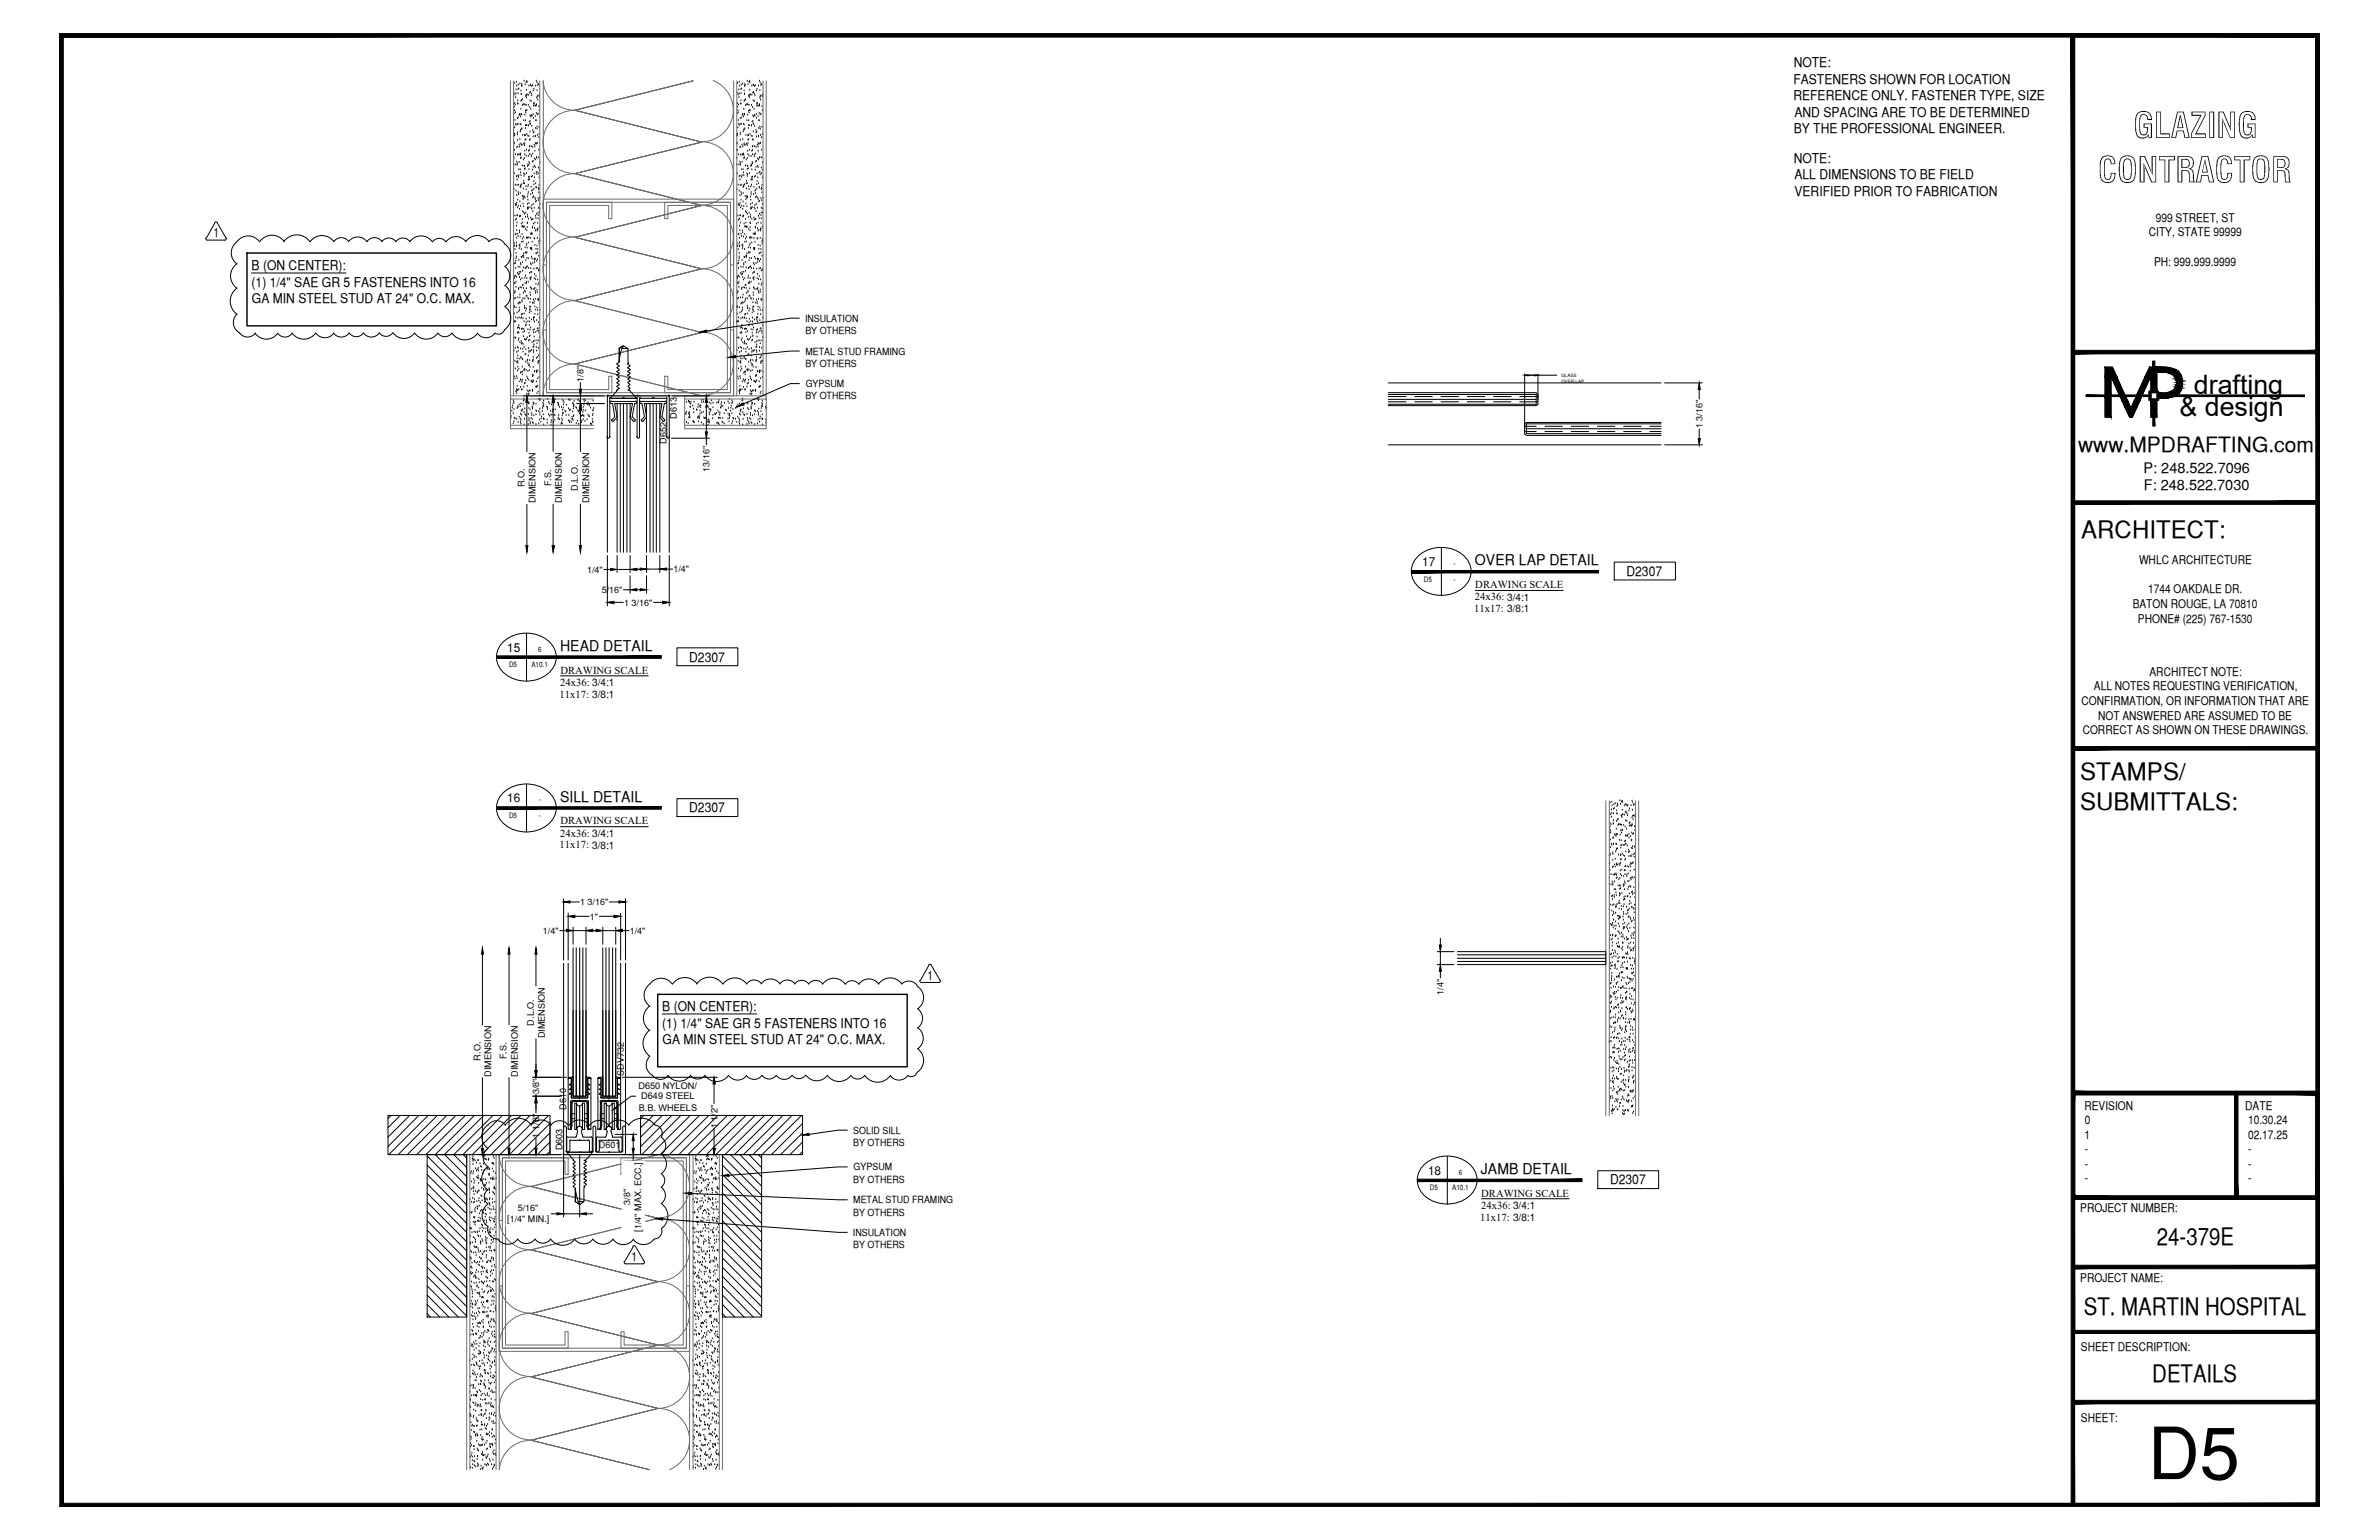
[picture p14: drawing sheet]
<svg xmlns="http://www.w3.org/2000/svg" width="432mm" height="279mm" viewBox="0 0 432 279" stroke-linecap="round" stroke-linejoin="round" font-family="sans-serif">
<defs><g id="words">
<text font-size="13.1" x="389.8" y="268.4">D5</text>
<g font-size="6.3">
<text x="387.2" y="25">GLAZING</text>
<text x="380.8" y="33.1">CONTRACTOR</text>
</g>
<g font-size="4.9">
<text x="398.2" y="71.5">drafting</text>
<text x="395.6" y="75.5">&amp; design</text>
</g>
<g font-size="4.4">
<text x="377.8" y="97.5">ARCHITECT:</text>
<text x="377.6" y="141.5">STAMPS/</text>
<text x="377.6" y="146.9">SUBMITTALS:</text>
<text x="391.5" y="225.8">24-379E</text>
<text x="378.2" y="238.5">ST. MARTIN HOSPITAL</text>
<text x="390.7" y="250.7">DETAILS</text>
</g>
<text font-size="3.8" x="377.2" y="82">www.MPDRAFTING.com</text>
<g font-size="2.7">
<text x="267.7" y="102.6">OVER LAP DETAIL</text>
<text x="101.7" y="118">HEAD DETAIL</text>
<text x="101.7" y="145.4">SILL DETAIL</text>
<text x="268.8" y="213">JAMB DETAIL</text>
</g>
<g font-size="2.6">
<text x="389.1" y="85.8">P: 248.522.7096</text>
<text x="389.1" y="89">F: 248.522.7030</text>
</g>
<g font-size="2.4">
<text x="325.5" y="15.2">FASTENERS SHOWN FOR LOCATION</text>
<text x="325.6" y="12.2">NOTE:</text>
<text x="325.5" y="18.2">REFERENCE ONLY. FASTENER TYPE, SIZE</text>
<text x="325.7" y="21.2">AND SPACING ARE TO BE DETERMINED</text>
<text x="325.6" y="24.2">BY THE PROFESSIONAL ENGINEER.</text>
<text x="325.6" y="29.5">NOTE:</text>
<text x="325.7" y="32.5">ALL DIMENSIONS TO BE FIELD</text>
<text x="325.7" y="35.5">VERIFIED PRIOR TO FABRICATION</text>
<text x="45.7" y="49">B (ON CENTER):</text>
<text x="45.7" y="52">(1) 1/4&quot; SAE GR 5 FASTENERS INTO 16</text>
<text x="45.7" y="55">GA MIN STEEL STUD AT 24&quot; O.C. MAX.</text>
<text x="295.2" y="104.5">D2307</text>
<text x="125.1" y="120">D2307</text>
<text x="125.1" y="147.4">D2307</text>
<text x="120.2" y="183.5">B (ON CENTER):</text>
<text x="120.2" y="186.4">(1) 1/4&quot; SAE GR 5 FASTENERS INTO 16</text>
<text x="120.3" y="189.4">GA MIN STEEL STUD AT 24&quot; O.C. MAX.</text>
<text x="292.2" y="214.9">D2307</text>
</g>
<g font-size="2.3">
<text x="38.7" y="43.1">1</text>
<text x="168.3" y="177.7">1</text>
<text x="114.6" y="228.8">1</text>
</g>
<g font-size="2.2">
<text x="391.3" y="40.2">999 STREET, ST</text>
<text x="390" y="42.9">CITY, STATE 99999</text>
<text x="391" y="48.2">PH: 999.999.9999</text>
<text x="258.1" y="102.7">17</text>
<text x="388.2" y="102.3">WHLC ARCHITECTURE</text>
<text x="389.9" y="107.6">1744 OAKDALE DR.</text>
<text x="387.1" y="110.3">BATON ROUGE, LA 70810</text>
<text x="388" y="113">PHONE# (225) 767-1530</text>
<text x="92.1" y="118.2">15</text>
<text x="380" y="125.2">ALL NOTES REQUESTING VERIFICATION,</text>
<text x="390.1" y="122.6">ARCHITECT NOTE:</text>
<text x="377.8" y="127.9">CONFIRMATION, OR INFORMATION THAT ARE</text>
<text x="380.8" y="130.6">NOT ANSWERED ARE ASSUMED TO BE</text>
<text x="378" y="133.2">CORRECT AS SHOWN ON THESE DRAWINGS.</text>
<text x="92.1" y="145.5">16</text>
<text x="378.3" y="201.3">REVISION</text>
<text x="378.4" y="204">0</text>
<text x="407.5" y="201.3">DATE</text>
<text x="408" y="204">10.30.24</text>
<text x="378.3" y="206.6">1</text>
<text x="378.4" y="209.2">-</text>
<text x="408" y="206.6">02.17.25</text>
<text x="408" y="209.2">-</text>
<text x="259.2" y="213.1">18</text>
<text x="378.4" y="211.9">-</text>
<text x="378.4" y="214.5">-</text>
<text x="408" y="211.9">-</text>
<text x="408" y="214.5">-</text>
<text x="377.6" y="219.9">PROJECT NUMBER:</text>
<text x="377.6" y="232.5">PROJECT NAME:</text>
<text x="377.7" y="245.2">SHEET DESCRIPTION:</text>
<text x="377.7" y="257.9">SHEET:</text>
</g>
<g font-size="1.9">
<text x="267.8" y="106.7">DRAWING SCALE</text>
<text x="267.6" y="111.1">11x17: 3/8:1</text>
<text x="267.7" y="108.8">24x36: 3/4:1</text>
<text x="101.7" y="124.4">24x36: 3/4:1</text>
<text x="101.7" y="122.2">DRAWING SCALE</text>
<text x="101.5" y="126.6">11x17: 3/8:1</text>
<text x="101.7" y="149.5">DRAWING SCALE</text>
<text x="101.5" y="153.9">11x17: 3/8:1</text>
<text x="101.7" y="151.8">24x36: 3/4:1</text>
<text x="268.7" y="221.5">11x17: 3/8:1</text>
<text x="268.9" y="217.1">DRAWING SCALE</text>
<text x="268.9" y="219.3">24x36: 3/4:1</text>
</g>
<g font-size="1.8">
<text x="146.1" y="58.4">INSULATION</text>
<text x="146.2" y="60.6">BY OTHERS</text>
<text x="146.2" y="64.3">METAL STUD FRAMING</text>
<text x="146.2" y="66.5">BY OTHERS</text>
<text x="146.2" y="70.3">GYPSUM</text>
<text x="146.2" y="72.5">BY OTHERS</text>
<text x="154.9" y="205.7">SOLID SILL</text>
<text x="154.9" y="207.9">BY OTHERS</text>
<text x="154.9" y="214.6">BY OTHERS</text>
<text x="154.9" y="212.3">GYPSUM</text>
<text x="154.9" y="218.3">METAL STUD FRAMING</text>
<text x="154.9" y="220.5">BY OTHERS</text>
<text x="154.8" y="224.3">INSULATION</text>
<text x="154.9" y="226.4">BY OTHERS</text>
</g>
<g font-size="1.7">
<text x="122.9" y="76" transform="rotate(-90 122.9 76)">D613</text>
<text x="115.9" y="197.5">D650 NYLON/</text>
<text x="116.4" y="199.5">D649 STEEL</text>
<text x="102.1" y="208.7" transform="rotate(-90 102.1 208.7)">D603</text>
</g>
<g font-size="1.6">
<text x="105.9" y="69.3" transform="rotate(-90 105.9 69.3)">1/8&quot;</text>
<text x="309" y="77.7" transform="rotate(-90 309 77.7)">1 3/16&quot;</text>
<text x="121" y="80.5" transform="rotate(-90 121 80.5)">D652</text>
<text x="95.2" y="88.4" transform="rotate(-90 95.2 88.4)">R.O.</text>
<text x="100" y="88.2" transform="rotate(-90 100 88.2)">F.S.</text>
<text x="104.9" y="89" transform="rotate(-90 104.9 89)">D.L.O.</text>
<text x="128.8" y="85.6" transform="rotate(-90 128.8 85.6)">13/16&quot;</text>
<text x="97.2" y="91.3" transform="rotate(-90 97.2 91.3)">DIMENSION</text>
<text x="102" y="91.3" transform="rotate(-90 102 91.3)">DIMENSION</text>
<text x="106.9" y="91.3" transform="rotate(-90 106.9 91.3)">DIMENSION</text>
<text x="106.6" y="103.9">1/4&quot;</text>
<text x="109.2" y="107.6">5/16&quot;</text>
<text x="122.2" y="103.8">1/4&quot;</text>
<text x="113.3" y="109.9">1 3/16&quot;</text>
<text x="105.3" y="164.2">1 3/16&quot;</text>
<text x="107.1" y="166.9">1&quot;</text>
<text x="98.6" y="169.4">1/4&quot;</text>
<text x="114.3" y="169.4">1/4&quot;</text>
<text x="262" y="180.5" transform="rotate(-90 262 180.5)">1/4&quot;</text>
<text x="96.9" y="186.1" transform="rotate(-90 96.9 186.1)">D.L.O.</text>
<text x="98.9" y="188.3" transform="rotate(-90 98.9 188.3)">DIMENSION</text>
<text x="87.2" y="192.4" transform="rotate(-90 87.2 192.4)">R.O.</text>
<text x="89.2" y="195.4" transform="rotate(-90 89.2 195.4)">DIMENSION</text>
<text x="91.9" y="192.2" transform="rotate(-90 91.9 192.2)">F.S.</text>
<text x="94" y="195.4" transform="rotate(-90 94 195.4)">DIMENSION</text>
<text x="113.2" y="195.2" transform="rotate(-90 113.2 195.2)">SDV732</text>
<text x="97.9" y="198.6" transform="rotate(-90 97.9 198.6)">3/8&quot;</text>
<text x="102.7" y="201.4" transform="rotate(-90 102.7 201.4)">D610</text>
<text x="116" y="201.5">B.B. WHEELS</text>
<text x="97.9" y="206.4" transform="rotate(-90 97.9 206.4)">1 1/8&quot;</text>
<text x="108.7" y="208.3">D601</text>
<text x="130.2" y="204.7" transform="rotate(-90 130.2 204.7)">1 1/2&quot;</text>
<text x="92.1" y="221.6">[1/4&quot; MIN.]</text>
<text x="94" y="219.6">5/16&quot;</text>
<text x="114.4" y="218.6" transform="rotate(-90 114.4 218.6)">3/8&quot;</text>
<text x="116.4" y="223.5" transform="rotate(-90 116.4 223.5)">[1/4&quot; MAX. ECC.]</text>
</g>
<g font-size="1.3">
<text x="258.4" y="105.6">D5</text>
<text x="263.8" y="102.7">-</text>
<text x="263.8" y="105.6">-</text>
<text x="97.7" y="118.2">6</text>
<text x="92.4" y="121.1">D5</text>
<text x="96.5" y="121.1">A10.1</text>
<text x="92.4" y="148.5">D5</text>
<text x="97.8" y="145.5">-</text>
<text x="97.8" y="148.5">-</text>
<text x="259.5" y="216">D5</text>
<text x="263.6" y="216">A10.1</text>
<text x="264.8" y="213.1">6</text>
</g>
<g font-size=".8">
<text x="283.4" y="68.4">GLASS</text>
<text x="283.4" y="69.4">OVER LAP</text>
</g>
</g></defs>
<!-- layer: Aluminum -->
<path d="M252 69.5h49.5M252 80.7h49.5M110.4 199.2l.1 .1 .1-.1" fill="none" stroke="#000" stroke-width=".18"/>
<!-- layer: GLASS -->
<g fill="none" stroke="#000" stroke-width=".18">
<path d="M112.6 73.2v27M113.2 73.2v27M113.8 73.2v27M118 73.2v27M118.6 73.2v27M119.1 73.2v27M252 71.2h26.8l.3 .4v1.7l-.3 .3h-26.8M252 71.6h26.8v1.7h-26.8M252 72.5h26.8M277.1 77.8h24.4M301.5 76.6h-24.4l-.4 .3v1.8l.4 .3h24.4M301.5 76.9h-24.4v1.8h24.4"/>
<path d="M112 100.2v-27h2.4v27M117.3 100.2v-27h2.5v27M104 172v26.9M104.6 172v26.9M105.2 172v26.9M105.8 172v26.9M106.4 172v26.9M109.4 172v26.9M110 172v26.9M110.6 172v26.9M111.2 172v26.9M111.8 172v26.9"/>
<path d="M264.5 172.7h27v2.3h-27M264.5 173.2h27M264.5 173.9h27M264.5 174.4h27M104 183.3v15.6h2.4v-15.6M109.4 183.3v15.6h2.4v-15.6"/>
</g>
<!-- layer: HIDDEN -->
<g fill="none" stroke="#000" stroke-width=".18">
<path d="M252 71.9h3.2M252 72.9h3.2M256.8 71.9h3.2M256.8 72.9h3.2M261.6 71.9h3.1M261.6 72.9h3.1M266.3 71.9h3.2M266.3 72.9h3.2M271.1 71.9h3.2M271.1 72.9h3.2M275.8 71.9h3.3M275.8 72.9h3.3"/>
<path d="M276.7 77.3h2.1M276.7 78.3h2.1M280.4 77.3h3.2M280.4 78.3h3.2M285.2 77.3h3.2M285.2 78.3h3.2M289.9 77.3h3.2M289.9 78.3h3.2M294.7 77.3h3.2M294.7 78.3h3.2M299.5 77.3h2M299.5 78.3h2"/>
</g>
<!-- layer: Dimensions -->
<path d="M276.7 68.1l.7-.1v.2zM278.6 68l.5 .1-.5 .1z" fill="#000" stroke="#000" stroke-width=".18"/>
<path d="M276.7 68.1h1.9M276.7 67.8v10M277.4 68.1h5.2M279.1 67.9v4.6" fill="none" stroke="#000" stroke-width=".18"/>
<!-- layer: DIM -->
<g fill="none" stroke="#000" stroke-width=".18">
<path d="M95 71.8h14.7M95.6 73v8.9M100.4 73v8.9M104.7 73.2h5M105.3 69.4v1.2M105.3 71.8v1.4M105.3 74.4v7.5M121.9 79.5h6.9M122 71.8h6.8M128.2 73v5.4M128.2 79.5v1.2M302.1 69.5h6.9"/>
<path d="M308.4 70.7v1.7M308.4 77.9v1.7M95.6 91.5v7.5M100.4 91.5v7.5M105.3 91.5v7.5M302.1 80.7h6.9M109.6 103.3h1.2M110.2 100.8v9.1M111.4 109.3h1.8M112 100.8v3.1M112 103.3h2.4M113.2 107h1.2"/>
<path d="M114.4 100.8v3.1M114.4 104.5v3.1M115 103.3h1.2M115.6 103.3h1.2M115.6 107h.6M117.3 100.8v3.1M117.3 104.5v3.1M117.3 103.3h2.5M118.6 109.3h1.7M119.8 100.8v3.1M121 103.3h1.1M121.5 100.8v9.1"/>
<path d="M87.6 173.1v12.8M92.4 173.1v12.8M97.3 173.1v5.8M101.6 168.8h1.2M102.3 163.1v11.1M103.1 165.7v8.5M103.4 163.6h1.8M104 168.2v3.1M104 168.8h2.4M104.3 166.2h2.6M106.4 168.2v3.1M107 168.8h1.8"/>
<path d="M108.8 166.2h2.6M109.4 168.8h2.4M109.4 168.2v3.1M110.6 163.6h1.7M111.8 168.2v3.1M112.6 165.7v8.5M113 168.8h1.2M113.5 163.1v11.1M260.9 172.7h3M260.9 175h3M261.4 170.2v1.2M261.4 172.7v2.3"/>
<path d="M261.4 176.2v1.2M87.6 195.5v12.8M92.4 195.5v12.8M96.7 195.5h6.1M96.7 198.9h5M97.3 188.5v5.7M97.3 195.5h.1M97.3 198.8v.1M113 195.5h17.2M129.6 196.7v3.5M87 209.5h14.8M97.3 200.1v1.8"/>
<path d="M97.3 206.5v1.8M102.3 209.2v11.6M105.2 209.6v11.2M111.6 205.8h4M113.4 209.5h16.8M114.9 206.9v1.4M114.9 209.5v1.2M129.6 204.8v3.5M99.9 220.2h1.2M102.3 220.2h2.9M106.4 220.2h1.2"/>
</g>
<g fill="#000" stroke="#000" stroke-width=".18">
<path d="M95.6 71.8l.2 1.2h-.4zM100.4 71.8l.2 1.2h-.4zM105.3 73.2l.2 1.2h-.3zM105.2 70.6h.3l-.2 1.2zM128.2 71.8l.2 1.2h-.4zM128 78.4h.4l-.2 1.1zM308.2 79.6h.4l-.2 1.1zM308.4 69.5l.2 1.2h-.4zM95.4 99h.4l-.2 1.2zM100.2 99h.4l-.2 1.2zM105.2 99h.3l-.2 1.2zM110.8 103.1l1.2 .2-1.2 .2z"/>
<path d="M110.2 109.3l1.2-.2v.4zM114.4 103.3l1.2-.2v.4zM114.4 107l1.2-.2v.4zM116.2 103.1l1.1 .2-1.1 .1zM116.2 106.8l1.1 .2-1.1 .2zM120.3 109.1l1.2 .2-1.2 .2zM119.8 103.3l1.2-.2v.3zM87.6 172l.2 1.1h-.4zM92.4 172l.2 1.1h-.4zM97.3 172l.2 1.1h-.4zM102.8 168.6l1.2 .2-1.2 .2zM102.3 163.6l1.1-.2v.4z"/>
<path d="M103.1 166.2l1.2-.1v.4zM106.4 168.8l1.2-.2v.4zM108.2 168.6l1.2 .2-1.2 .2zM111.4 166.1l1.2 .1-1.2 .3zM112.3 163.4l1.2 .2-1.2 .2zM111.8 168.8l1.2-.2v.4zM261.2 171.4h.4l-.2 1.3zM261.4 175l.2 1.2h-.4zM97.1 194.2h.4l-.2 1.3zM129.6 195.5l.3 1.2h-.5zM87.4 208.3h.4l-.2 1.2zM92.2 208.3h.4l-.2 1.2z"/>
<path d="M97.3 198.9l.2 1.2h-.4zM97.1 208.3h.4l-.2 1.2zM114.9 205.8l.2 1.1h-.4zM114.7 208.3h.4l-.2 1.2zM129.4 208.3h.5l-.3 1.2zM101.1 220l1.2 .2-1.2 .2zM105.2 220.2l1.2-.2v.4z"/>
</g>
<!-- layer: SYMBOLS -->
<g fill="#000" stroke="#000" stroke-width=".18">
<path d="M90.2 119v.4l29.8-.4zM90.2 119.4l29.8-.4v.4z"/>
<path d="M256.2 103.5v.4l33.9-.4zM256.2 103.9l33.9-.4v.4z"/>
<path d="M90.2 146.4v.4l29.8-.4zM90.2 146.8l29.8-.4v.4z"/>
<path d="M257.3 213.9v.5l29.8-.5zM257.3 214.4l29.8-.5v.5z"/>
</g>
<path d="M261.6 99.4v8.7M91.4 116.4a6.3 6.3 0 0 1 8.8 .6 3.9 3.9 0 0 1-1.9 6 6 6 0 0 1-7.9-2.3 3.7 3.7 0 0 1 1-4.3zM95.6 114.9v8.7M257.4 100.9a6.3 6.3 0 0 1 8.9 .6 3.9 3.9 0 0 1-2 5.9 6 6 0 0 1-7.8-2.2 3.7 3.7 0 0 1 .9-4.3zM91.4 143.8a6.3 6.3 0 0 1 8.8 .6 3.9 3.9 0 0 1-1.9 5.9 6 6 0 0 1-7.9-2.2 3.7 3.7 0 0 1 1-4.3zM95.6 142.2v8.7M258.5 211.3a6.3 6.3 0 0 1 8.9 .6 3.9 3.9 0 0 1-2 5.9 6 6 0 0 1-7.8-2.2 3.7 3.7 0 0 1 .9-4.3zM262.7 209.8v8.7" fill="none" stroke="#000" stroke-width=".18"/>
<!-- layer: MEDIUM_2 -->
<g fill="none" stroke="#000" stroke-width=".18">
<path d="M111 72.8l-.3 .2 .3 .2M111 72.8h4.4M111 73.2h.2l.4 2.4-.5 .6M111 76.1v.2l.2 .2 .8-.9-.4-2.4h3.2l-.4 2.4 .5 .8h.3l.1-.3M115.3 72.8l.3 .2-.3 .2M115.4 73.2h-.2l-.5 2.4 .6 .6M116.4 72.8l-.3 .2 .3 .2M116.4 72.8h4.4M116.4 73.2h.1l.5 2.4-.5 .6M116.4 76.1v.2l.2 .2 .7-.9-.3-2.4h3.1l-.3 2.4 .5 .8M120.6 76.1v.3h-.3M120.7 72.8l.3 .2-.3 .2"/>
<path d="M120.8 73.2h-.2l-.5 2.4 .5 .6M267.8 107.1h15.9M101.7 122.6h16M101.7 150h16M102.8 208.7a.29 .29 0 0 0 .3 .3 .29 .29 0 0 0 .3-.3M102.9 206.5v2.2M103 206.2l-.2 .3M103.4 207.1v1.6M103.6 206.8l-.2 .2M103.6 206.9h1.5M104.8 205.2l-.3 1.1h-1.4M104.8 205.1a.48 .48 0 0 1 .1-.6 .48 .48 0 0 1 .6 0 .48 .48 0 0 1 0 .6"/>
<path d="M105.2 206.9h.1M105.3 206.9h-.2M105.3 206.9h1.5M105.6 205.2l.2 1.1h1.5M106.8 206.8l.2 .2v1.7M106.9 208.7a.29 .29 0 0 0 .3 .3 .29 .29 0 0 0 .3-.3M107.3 206.2l.2 .3M107.5 206.5v2.2M108.2 208.7a.29 .29 0 0 0 .3 .3 .29 .29 0 0 0 .3-.3M108.3 206.5v2.2M108.4 206.2l-.2 .3M108.5 206.3h1.4"/>
<path d="M108.8 207.1v1.6M108.9 206.8l-.2 .2M109 206.9h1.4M109.9 206.2l-.1 .1M110.1 205.2l.1 .1M110.2 205.1a.48 .48 0 0 1 0-.6 .48 .48 0 0 1 .7 0 .48 .48 0 0 1 0 .6M110.2 205.3l-.2 .9M110.6 206.9h.1M110.7 206.9h1.4M110.9 205.2v.1M110.9 205.3l.3 .9M111.1 206.2l.1 .1"/>
<path d="M111.3 206.3h1.4M112.1 206.8l.2 .2v1.7M112.3 208.7a.29 .29 0 0 0 .3 .3 .29 .29 0 0 0 .3-.3M112.7 206.2l.2 .3M112.9 206.5v2.2M268.9 217.5h15.9"/>
</g>
<!-- layer: NOTES -->
<g fill="none" stroke="#000" stroke-width=".18">
<path d="M45.7 49.5h17.1M145.1 57.7h-1.7l-15.2 2.4M145.1 63.7h-1.7l-9.9 1M145.1 69.6h-1.7l-8.5 3.7M122.9 117.5h11v3.3h-11zM293 102h11.1v3.2h-11.1zM122.9 144.9h11v3.2h-11zM115.4 198.9h-.8l-2.8 2.1M120.2 184h17.2M125.5 216.5l28.3 1.2M153.8 211.7h-1.7l-19.8 1.5M153.8 205h-1.7l-5.2 .8"/>
<path d="M290 212.4h11.1v3.2h-11.1zM120.3 221.2l31.8 2.4h1.7"/>
</g>
<!-- layer: SURROUNDING CONDITIONS -->
<g fill="none" stroke="#000" stroke-width=".18">
<path d="M93.3 16.9h.1M93.3 15.1h.1M93.3 19.4h.1M93.4 18.8h.1M93.5 17.2h.1M93.5 19h.1M93.6 17.7h.1M93.7 16.3h.1M93.7 17h.1M93.7 14.9h.1M93.8 15.6h.1M94 18.9h.1"/>
<path d="M94 18.3h.1M94 17h.1M94 15.4h.1M94 16.3h.1M94.2 16.1h.1M94.4 15.2h.1M94.6 19.8h.1M94.6 18.4h.1M94.6 16.5h.1M94.6 17.1h.1M94.7 15.7h.1M94.7 15.3h.1"/>
<path d="M94.7 18.2h.1M94.7 15.6h.1M94.8 18.1h.1M94.9 19.2h.1M94.9 19h.1M95.1 19h.1M95.1 14.7h.1M95.3 19h.1M95.3 15.4h.1M95.4 17.4h.1M95.4 17.5h.1M95.5 19.1h.1"/>
<path d="M95.5 14.9h.1M95.6 17.8h.1M95.6 16.4h.1M95.6 17.3h.1M95.6 15h.1M95.6 14.8h.1M95.7 17.2h.1M95.9 19.1h.1M95.9 17.3h.1M96 15.6h.1M96.1 19.5h.1M96.1 16.9h.1"/>
<path d="M96.2 18.3h.1M96.3 15.5h.1M96.3 15.4h.1M96.3 16.8h.1M96.3 19.8h.1M96.4 18.4h.1M96.5 17.1h.1M96.5 15.7h.1M96.5 17.4h.1M96.6 15.6h.1M96.8 16.5h.1M96.8 19.2h.1"/>
<path d="M96.8 18.9h.1M96.9 16.2h.1M97 18.7h.1M97.1 19.2h.1M97.2 19.3h.1M97.2 15.6h.1M97.3 19.2h.1M97.3 19h.1M97.3 14.7h.1M97.4 17.8h.1M97.5 16.4h.1M97.5 15h.1"/>
<path d="M97.5 17.5h.1M97.6 18.2h.1M97.6 15.5h.1M97.7 17.4h.1M97.7 15.4h.1M97.8 19.4h.1M97.9 17.5h.1M97.9 17.2h.1M133.8 16.9h.1M133.9 18.8h.1M133.9 15.1h.1M133.9 19.4h.1"/>
<path d="M134 17.2h.1M134 19h.1M134.1 17.7h.1M134.1 16.3h.1M134.2 14.9h.1M134.2 17h.1M134.2 15.6h.1M134.4 18.9h.1M134.5 17h.1M134.5 18.3h.1M134.5 18.9h.1M134.5 16.3h.1"/>
<path d="M134.6 15.4h.1M134.6 16.1h.1M134.8 15.2h.1M135 19.8h.1M135.1 18.4h.1M135.1 16.5h.1M135.1 17.1h.1M135.1 15.7h.1M135.2 15.3h.1M135.2 18.2h.1M135.3 15.6h.1M135.3 19.2h.1"/>
<path d="M135.3 18.1h.1M135.4 19h.1M135.6 19h.1M135.6 14.7h.1M135.8 19h.1M135.8 15.4h.1M135.9 17.4h.1M136 19.1h.1M136 17.5h.1M136 14.9h.1M136 17.8h.1M136.1 16.4h.1"/>
<path d="M136.1 15h.1M136.1 17.3h.1M136.1 14.8h.1M136.2 17.2h.1M136.4 19.1h.1M136.5 17.3h.1M136.5 15.6h.1M136.6 19.5h.1M136.7 16.9h.1M136.7 15.5h.1M136.7 18.3h.1M136.8 15.4h.1"/>
<path d="M136.8 16.8h.1M136.8 19.8h.1M136.9 18.4h.1M136.9 17.1h.1M137 15.7h.1M137 17.4h.1M137.1 15.6h.1M137.3 16.5h.1M137.4 19.2h.1M137.4 18.9h.1M137.4 16.2h.1M137.5 18.7h.1"/>
<path d="M137.5 19.2h.1M137.7 15.6h.1M137.7 19.3h.1M137.9 19.2h.1M137.9 19h.1M137.9 14.7h.1M137.9 17.8h.1M137.9 16.4h.1M138 15h.1M138 17.5h.1M138 18.2h.1M138.1 17.4h.1"/>
<path d="M138.1 15.5h.1M138.2 15.4h.1M138.3 19.4h.1M138.4 17.5h.1M138.4 17.2h.1M93.3 28.7h.1M93.3 27.3h.1M93.3 29.9h.1M93.3 26.2h.1M93.3 20.6h.1M93.3 34.4h.1M93.3 24.7h.1"/>
<path d="M93.3 26h.1M93.3 24.3h.1M93.3 31.5h.1M93.3 27.2h.1M93.4 24.6h.1M93.4 23.2h.1M93.4 24.4h.1M93.4 20.1h.1M93.5 21.8h.1M93.5 39.2h.1M93.5 20.4h.1M93.5 33.6h.1"/>
<path d="M93.5 28.1h.1M93.5 37.1h.1M93.6 22.5h.1M93.6 29.9h.1M93.6 39.9h.1M93.6 37.3h.1M93.7 22.7h.1M93.7 34.7h.1M93.7 39.8h.1M93.7 37.2h.1M93.7 32.1h.1M93.8 35.5h.1"/>
<path d="M93.8 36.9h.1M93.8 29.4h.1M93.8 26.8h.1M93.9 39.2h.1M93.9 33.7h.1M93.9 30h.1M93.9 32.6h.1M93.9 31.9h.1M93.9 39.1h.1M93.9 37.7h.1M93.9 28.1h.1M93.9 24.4h.1"/>
<path d="M93.9 29.7h.1M93.9 25.5h.1M93.9 24.1h.1M93.9 21.5h.1M94 36.3h.1M94 22.6h.1M94 22.5h.1M94 26.7h.1M94 34.9h.1M94 21.4h.1M94.1 33.6h.1M94.1 32.2h.1"/>
<path d="M94.1 37.4h.1M94.1 35.3h.1M94.2 30.8h.1M94.2 31.9h.1M94.2 28.1h.1M94.2 29.5h.1M94.2 26.3h.1M94.2 21h.1M94.3 26.7h.1M94.3 20.8h.1M94.3 38h.1M94.3 39.3h.1"/>
<path d="M94.4 25.3h.1M94.4 36.6h.1M94.4 23.9h.1M94.4 22.5h.1M94.4 39.3h.1M94.4 35.1h.1M94.4 30.8h.1M94.4 39.2h.1M94.4 34h.1M94.5 21.2h.1M94.5 37.5h.1M94.5 33.7h.1"/>
<path d="M94.5 28.2h.1M94.5 27.9h.1M94.5 23.7h.1M94.5 31.4h.1M94.5 28.8h.1M94.6 31.9h.1M94.6 22.7h.1M94.6 20.8h.1M94.6 33.9h.1M94.6 26.1h.1M94.6 26.4h.1M94.6 28.6h.1"/>
<path d="M94.6 23.5h.1M94.7 20.8h.1M94.7 33.5h.1M94.7 26.4h.1M94.7 23.4h.1M94.8 39.8h.1M94.8 35.6h.1M94.8 30.1h.1M94.9 38.4h.1M94.9 24.6h.1M94.9 37h.1M94.9 35.7h.1"/>
<path d="M94.9 36.2h.1M95 34.3h.1M95 33.3h.1M95 29h.1M95.1 32.9h.1M95.1 31.6h.1M95.1 37.5h.1M95.1 26.2h.1M95.1 21.9h.1M95.1 38.6h.1M95.1 36h.1M95.1 30.2h.1"/>
<path d="M95.1 35.7h.1M95.1 32h.1M95.2 28.8h.1M95.2 30.2h.1M95.2 26.4h.1M95.2 38.9h.1M95.2 33.3h.1M95.2 30.7h.1M95.2 27.4h.1M95.2 26h.1M95.2 24.6h.1M95.2 20.9h.1"/>
<path d="M95.2 31.7h.1M95.2 35.9h.1M95.2 28.1h.1M95.3 24.6h.1M95.3 30.6h.1M95.3 25.5h.1M95.4 23.3h.1M95.4 21.9h.1M95.4 39.4h.1M95.4 22.8h.1M95.4 20.2h.1M95.4 20.5h.1"/>
<path d="M95.4 33.8h.1M95.4 38.7h.1M95.4 25.3h.1M95.5 28.3h.1M95.5 34.4h.1M95.5 20.1h.1M95.6 22.8h.1M95.6 31.5h.1M95.6 27.2h.1M95.6 24.4h.1M95.6 20.1h.1M95.8 39.1h.1"/>
<path d="M95.8 37.7h.1M95.8 39.4h.1M95.8 35.8h.1M95.8 30.2h.1M95.8 37.1h.1M95.8 38h.1M95.8 36.3h.1M95.8 33.9h.1M95.8 24.7h.1M95.8 29.9h.1M95.8 35.3h.1M95.9 34.9h.1"/>
<path d="M95.9 33.6h.1M95.9 28.4h.1M95.9 22.9h.1M95.9 22.8h.1M95.9 37.8h.1M95.9 32.7h.1M95.9 32.2h.1M95.9 39.8h.1M95.9 30h.1M95.9 27.4h.1M96 30.8h.1M96 29.5h.1"/>
<path d="M96 37.7h.1M96 36.9h.1M96 32.6h.1M96 24.8h.1M96.1 28.1h.1M96.1 32.1h.1M96.1 32.6h.1M96.1 27.3h.1M96.1 22.2h.1M96.1 26.7h.1M96.1 26.5h.1M96.1 29.7h.1"/>
<path d="M96.1 25.5h.1M96.2 25.3h.1M96.2 23.9h.1M96.2 21h.1M96.2 22.5h.1M96.2 22h.1M96.3 22.5h.1M96.3 21.2h.1M96.3 39.6h.1M96.3 35.3h.1M96.4 37.7h.1M96.4 34h.1"/>
<path d="M96.4 28.1h.1M96.5 32.1h.1M96.5 28.4h.1M96.5 21h.1M96.5 39.9h.1M96.5 26.6h.1M96.5 22.9h.1M96.5 38h.1M96.5 37.3h.1M96.5 34.7h.1M96.6 21.1h.1M96.6 39.8h.1"/>
<path d="M96.6 35.1h.1M96.6 30.9h.1M96.6 32h.1M96.6 29.4h.1M96.7 39.8h.1M96.7 38.4h.1M96.7 35.9h.1M96.7 27.9h.1M96.7 23.7h.1M96.7 34.5h.1M96.7 26.7h.1M96.8 37.1h.1"/>
<path d="M96.8 30.4h.1M96.8 24.8h.1M96.8 20.8h.1M96.8 29.3h.1M96.8 24.1h.1M96.8 35.7h.1M96.8 21.5h.1M96.9 34.3h.1M96.9 33h.1M96.9 33.5h.1M96.9 24h.1M97 31.6h.1"/>
<path d="M97 37.8h.1M97 26.4h.1M97 30.2h.1M97 28.8h.1M97 32.3h.1M97.1 27.4h.1M97.1 35.9h.1M97.1 26.7h.1M97.2 26h.1M97.2 24.7h.1M97.2 30.4h.1M97.2 24.8h.1"/>
<path d="M97.2 21.1h.1M97.2 36.2h.1M97.2 23.3h.1M97.2 33.3h.1M97.2 29h.1M97.2 39.2h.1M97.2 36.6h.1M97.3 21.9h.1M97.3 39.7h.1M97.3 26.2h.1M97.3 34h.1M97.3 20.6h.1"/>
<path d="M97.3 34.1h.1M97.3 36.5h.1M97.3 31.4h.1M97.4 28.6h.1M97.4 38.9h.1M97.4 28.7h.1M97.4 26.1h.1M97.5 23.1h.1M97.5 31.7h.1M97.5 31.2h.1M97.5 23.4h.1M97.5 24.6h.1"/>
<path d="M97.5 26h.1M97.5 20.8h.1M97.7 39.1h.1M97.7 39.7h.1M97.7 36h.1M97.7 38.7h.1M97.7 20.7h.1M97.7 37.8h.1M97.7 36.4h.1M97.7 34.2h.1M97.7 30.5h.1M97.7 34.4h.1"/>
<path d="M97.8 35h.1M97.8 28.6h.1M97.8 25h.1M97.8 31.5h.1M97.8 27.2h.1M97.9 33.7h.1M97.9 32.3h.1M97.9 23.1h.1M97.9 24.4h.1M97.9 20.1h.1M97.9 30.9h.1M97.9 38.6h.1"/>
<path d="M98 29.5h.1M98 37.9h.1M98 37.1h.1M98 35.9h.1M133.7 28.7h.1M133.7 29.9h.1M133.7 26.2h.1M133.7 34.4h.1M133.7 24.7h.1M133.8 27.3h.1M133.8 26h.1M133.8 24.3h.1"/>
<path d="M133.8 20.6h.1M133.8 31.5h.1M133.8 27.2h.1M133.9 24.6h.1M133.9 24.4h.1M133.9 23.2h.1M133.9 39.2h.1M133.9 20.1h.1M134 21.8h.1M134 20.4h.1M134 33.6h.1M134 37.1h.1"/>
<path d="M134 28.1h.1M134 39.9h.1M134.1 22.5h.1M134.1 29.9h.1M134.1 37.3h.1M134.2 22.7h.1M134.2 34.7h.1M134.2 32.1h.1M134.2 39.8h.1M134.2 37.2h.1M134.3 39.2h.1M134.3 35.5h.1"/>
<path d="M134.3 36.9h.1M134.3 32.6h.1M134.3 31.9h.1M134.3 29.4h.1M134.3 26.8h.1M134.4 39.1h.1M134.4 33.7h.1M134.4 30h.1M134.4 24.4h.1M134.4 29.7h.1M134.4 25.5h.1M134.4 24.1h.1"/>
<path d="M134.4 21.5h.1M134.4 37.7h.1M134.4 28.1h.1M134.4 26.7h.1M134.5 36.3h.1M134.5 34.9h.1M134.5 22.6h.1M134.5 22.5h.1M134.6 33.6h.1M134.6 35.3h.1M134.6 21.4h.1M134.6 32.2h.1"/>
<path d="M134.6 30.8h.1M134.6 37.4h.1M134.7 29.5h.1M134.7 31.9h.1M134.7 26.3h.1M134.7 28.1h.1M134.7 20.8h.1M134.7 21h.1M134.8 26.7h.1M134.8 25.3h.1M134.8 38h.1M134.8 39.3h.1"/>
<path d="M134.9 23.9h.1M134.9 39.3h.1M134.9 35.1h.1M134.9 30.8h.1M134.9 36.6h.1M134.9 34h.1M134.9 22.5h.1M134.9 21.2h.1M134.9 33.7h.1M134.9 27.9h.1M134.9 39.2h.1M134.9 31.4h.1"/>
<path d="M135 37.5h.1M135 31.9h.1M135 28.2h.1M135 23.7h.1M135 33.9h.1M135 28.8h.1M135.1 26.4h.1M135.1 22.7h.1M135.1 20.8h.1M135.1 26.1h.1M135.1 23.5h.1M135.1 33.5h.1"/>
<path d="M135.1 28.6h.1M135.2 23.4h.1M135.3 35.6h.1M135.3 26.4h.1M135.3 39.8h.1M135.3 38.4h.1M135.3 30.1h.1M135.4 37h.1M135.4 24.6h.1M135.4 36.2h.1M135.4 35.7h.1M135.4 33.3h.1"/>
<path d="M135.4 29h.1M135.5 34.3h.1M135.5 32.9h.1M135.5 26.2h.1M135.5 38.6h.1M135.6 31.6h.1M135.6 37.5h.1M135.6 21.9h.1M135.6 36h.1M135.6 30.2h.1M135.6 28.8h.1M135.6 35.7h.1"/>
<path d="M135.6 32h.1M135.6 26.4h.1M135.6 38.9h.1M135.6 33.3h.1M135.6 30.7h.1M135.7 27.4h.1M135.7 30.2h.1M135.7 20.9h.1M135.7 31.7h.1M135.7 35.9h.1M135.8 26h.1M135.8 24.6h.1"/>
<path d="M135.8 28.1h.1M135.8 25.5h.1M135.8 23.3h.1M135.8 30.6h.1M135.8 22.8h.1M135.9 21.9h.1M135.9 39.4h.1M135.9 33.8h.1M135.9 25.3h.1M135.9 20.2h.1M136 20.5h.1M136 28.3h.1"/>
<path d="M136 38.7h.1M136 34.4h.1M136 22.8h.1M136 31.5h.1M136 27.2h.1M136 20.1h.1M136.1 24.4h.1M136.1 20.1h.1M136.2 39.1h.1M136.2 39.4h.1M136.2 35.8h.1M136.2 37.1h.1"/>
<path d="M136.3 37.7h.1M136.3 36.3h.1M136.3 33.9h.1M136.3 30.2h.1M136.3 38h.1M136.3 34.9h.1M136.3 28.4h.1M136.3 24.7h.1M136.3 29.9h.1M136.3 35.3h.1M136.3 32.7h.1M136.4 33.6h.1"/>
<path d="M136.4 22.9h.1M136.4 22.8h.1M136.4 37.8h.1M136.4 30h.1M136.5 32.2h.1M136.5 30.8h.1M136.5 39.8h.1M136.5 32.6h.1M136.5 27.4h.1M136.5 29.5h.1M136.5 37.7h.1M136.5 36.9h.1"/>
<path d="M136.5 24.8h.1M136.5 22.2h.1M136.6 28.1h.1M136.6 26.7h.1M136.6 32.1h.1M136.6 29.7h.1M136.6 27.3h.1M136.7 25.3h.1M136.7 26.5h.1M136.7 21h.1M136.7 25.5h.1M136.7 22h.1"/>
<path d="M136.7 23.9h.1M136.7 22.5h.1M136.8 22.5h.1M136.8 21.2h.1M136.8 35.3h.1M136.8 39.6h.1M136.8 34h.1M136.9 37.7h.1M136.9 28.4h.1M136.9 28.1h.1M136.9 39.9h.1M137 32.1h.1"/>
<path d="M137 26.6h.1M137 22.9h.1M137 21h.1M137 21.1h.1M137 38h.1M137 37.3h.1M137 34.7h.1M137.1 35.1h.1M137.1 30.9h.1M137.1 39.8h.1M137.1 32h.1M137.2 39.8h.1"/>
<path d="M137.2 35.9h.1M137.2 27.9h.1M137.2 34.5h.1M137.2 29.4h.1M137.2 38.4h.1M137.2 30.4h.1M137.2 23.7h.1M137.2 26.7h.1M137.2 24.1h.1M137.3 37.1h.1M137.3 35.7h.1M137.3 24.8h.1"/>
<path d="M137.3 20.8h.1M137.3 29.3h.1M137.3 21.5h.1M137.4 34.3h.1M137.4 33.5h.1M137.4 24h.1M137.4 33h.1M137.4 31.6h.1M137.5 30.2h.1M137.5 37.8h.1M137.5 26.4h.1M137.5 28.8h.1"/>
<path d="M137.5 35.9h.1M137.5 32.3h.1M137.6 27.4h.1M137.6 26h.1M137.6 30.4h.1M137.6 26.7h.1M137.6 21.1h.1M137.6 36.2h.1M137.7 24.7h.1M137.7 24.8h.1M137.7 33.3h.1M137.7 29h.1"/>
<path d="M137.7 39.2h.1M137.7 23.3h.1M137.7 21.9h.1M137.7 26.2h.1M137.7 36.6h.1M137.8 20.6h.1M137.8 39.7h.1M137.8 21.9h.1M137.8 34h.1M137.8 31.4h.1M137.9 34.1h.1M137.9 38.9h.1"/>
<path d="M137.9 36.5h.1M137.9 28.7h.1M137.9 28.6h.1M137.9 23.1h.1M137.9 31.2h.1M137.9 26.1h.1M138 31.7h.1M138 23.4h.1M138 20.8h.1M138 24.6h.1M138 26h.1M138.1 39.1h.1"/>
<path d="M138.1 36h.1M138.1 20.7h.1M138.2 37.8h.1M138.2 39.7h.1M138.2 30.5h.1M138.2 38.7h.1M138.2 34.4h.1M138.2 36.4h.1M138.2 34.2h.1M138.2 28.6h.1M138.2 25h.1M138.2 31.5h.1"/>
<path d="M138.2 27.2h.1M138.3 35h.1M138.3 33.7h.1M138.3 23.1h.1M138.4 32.3h.1M138.4 24.4h.1M138.4 20.1h.1M138.4 30.9h.1M138.4 29.5h.1M138.4 37.9h.1M138.4 37.1h.1M138.4 38.6h.1"/>
<path d="M138.5 35.9h.1M93.3 58.4h.1M93.3 55.8h.1M93.3 58.5h.1M93.3 57h.1M93.3 55.6h.1M93.3 50.2h.1M93.3 51.4h.1M93.3 53.2h.1M93.4 54.2h.1M93.4 44.7h.1M93.4 44.3h.1"/>
<path d="M93.4 50.5h.1M93.4 47.9h.1M93.5 52.8h.1M93.5 51.5h.1M93.5 53.1h.1M93.5 45.3h.1M93.5 50.1h.1M93.5 47.8h.1M93.5 42.6h.1M93.6 48.7h.1M93.6 47.4h.1M93.6 57.7h.1"/>
<path d="M93.6 58.4h.1M93.6 54.1h.1M93.7 46h.1M93.7 55.8h.1M93.7 52.1h.1M93.7 51.2h.1M93.7 46.9h.1M93.7 42.5h.1M93.7 44.6h.1M93.7 50.3h.1M93.7 46.6h.1M93.7 41h.1"/>
<path d="M93.7 44.1h.1M93.8 43.2h.1M93.8 41.8h.1M93.8 44.8h.1M93.9 40.4h.1M93.9 56.8h.1M93.9 59.6h.1M93.9 49.6h.1M94 54h.1M94 42.5h.1M94 57.8h.1M94 48.5h.1"/>
<path d="M94 42.9h.1M94 55.2h.1M94.1 59.4h.1M94.1 52.5h.1M94.1 49.8h.1M94.2 59.1h.1M94.2 56.6h.1M94.2 52.3h.1M94.2 55.1h.1M94.2 47.2h.1M94.2 57.7h.1M94.2 55.9h.1"/>
<path d="M94.2 49.4h.1M94.2 45.1h.1M94.2 49.8h.1M94.2 44.6h.1M94.3 56.3h.1M94.3 54.9h.1M94.3 59.6h.1M94.3 50.4h.1M94.3 42.2h.1M94.3 41.9h.1M94.4 53.5h.1M94.4 54h.1"/>
<path d="M94.4 48.5h.1M94.4 44.8h.1M94.4 44.4h.1M94.4 52.2h.1M94.4 43h.1M94.4 55h.1M94.5 50.8h.1M94.5 49.4h.1M94.5 47.8h.1M94.6 48.1h.1M94.6 57.8h.1M94.6 46.7h.1"/>
<path d="M94.6 45.3h.1M94.6 52.3h.1M94.6 40.6h.1M94.7 43.9h.1M94.7 46.7h.1M94.7 57.7h.1M94.7 59.8h.1M94.7 57.1h.1M94.7 42.5h.1M94.7 41.1h.1M94.7 54.8h.1M94.7 50.5h.1"/>
<path d="M94.7 54.5h.1M94.8 41.1h.1M94.8 47.6h.1M94.8 43.4h.1M94.8 57h.1M94.8 51.8h.1M94.9 59.7h.1M94.9 40.4h.1M94.9 49.2h.1M94.9 46.5h.1M94.9 57.8h.1M94.9 54.2h.1"/>
<path d="M94.9 51.8h.1M94.9 43.9h.1M95 52.3h.1M95 48.6h.1M95 43.1h.1M95 53.2h.1M95 46.4h.1M95 41.3h.1M95.1 59.8h.1M95.1 46.7h.1M95.1 46h.1M95.1 58.4h.1"/>
<path d="M95.1 57h.1M95.1 41.2h.1M95.1 41.1h.1M95.2 55.6h.1M95.2 54.2h.1M95.2 52.8h.1M95.2 56h.1M95.2 50.5h.1M95.2 55.9h.1M95.3 51.4h.1M95.3 45h.1M95.3 53h.1"/>
<path d="M95.3 48.7h.1M95.4 50.1h.1M95.4 45.8h.1M95.4 41.6h.1M95.4 59.1h.1M95.4 48.7h.1M95.4 47.3h.1M95.4 56.5h.1M95.5 46h.1M95.5 57.9h.1M95.5 58.5h.1M95.5 59h.1"/>
<path d="M95.5 53.8h.1M95.6 44.6h.1M95.6 43.2h.1M95.6 56.1h.1M95.6 52.4h.1M95.6 51.4h.1M95.6 51.2h.1M95.6 48.5h.1M95.6 41.8h.1M95.6 50.5h.1M95.6 46.9h.1M95.6 44.3h.1"/>
<path d="M95.6 53.7h.1M95.6 45.8h.1M95.7 40.4h.1M95.7 45h.1M95.7 41.3h.1M95.7 48.4h.1M95.7 43.2h.1M95.8 40.6h.1M95.8 59.8h.1M95.8 58.4h.1M95.8 54.1h.1M95.8 43.1h.1"/>
<path d="M95.9 54.3h.1M95.9 51.2h.1M95.9 46.9h.1M95.9 48.7h.1M95.9 44.1h.1M96 43.2h.1M96.1 59.1h.1M96.1 57.7h.1M96.1 56.8h.1M96.1 56.3h.1M96.1 49.6h.1M96.1 58.4h.1"/>
<path d="M96.1 55.8h.1M96.2 54.9h.1M96.2 59.9h.1M96.2 56.1h.1M96.2 50.6h.1M96.2 53.1h.1M96.3 53.6h.1M96.3 52.2h.1M96.3 54.3h.1M96.3 45.1h.1M96.3 42.5h.1M96.3 55.7h.1"/>
<path d="M96.3 50.5h.1M96.3 50.8h.1M96.3 48.8h.1M96.3 43.2h.1M96.3 59.5h.1M96.3 47.8h.1M96.3 45.2h.1M96.4 49.5h.1M96.4 48.1h.1M96.4 56.6h.1M96.4 52.3h.1M96.4 50.4h.1"/>
<path d="M96.5 46.7h.1M96.5 58h.1M96.5 49.4h.1M96.5 45.1h.1M96.5 42.5h.1M96.5 45.3h.1M96.5 52.5h.1M96.5 42.3h.1M96.6 43.9h.1M96.6 42.5h.1M96.6 47h.1M96.6 41.2h.1"/>
<path d="M96.6 41.4h.1M96.6 55h.1M96.7 47.8h.1M96.8 59.9h.1M96.8 58.1h.1M96.8 54.4h.1M96.8 40.6h.1M96.8 57.7h.1M96.9 52.6h.1M96.9 48.8h.1M96.9 57.7h.1M96.9 55.1h.1"/>
<path d="M97 59.8h.1M97 47h.1M97 43.3h.1M97 54.8h.1M97 50.5h.1M97 57.7h.1M97 52.5h.1M97 58.4h.1M97 41.5h.1M97 47.6h.1M97 43.4h.1M97 49.8h.1"/>
<path d="M97 47.2h.1M97.1 57h.1M97.1 55.7h.1M97.1 40.4h.1M97.1 52.3h.1M97.1 44.5h.1M97.2 54.3h.1M97.2 56.3h.1M97.2 47.1h.1M97.2 41.9h.1M97.2 52.9h.1M97.2 50.7h.1"/>
<path d="M97.2 53.2h.1M97.3 51.6h.1M97.3 50.2h.1M97.3 45.2h.1M97.3 46h.1M97.3 41.8h.1M97.3 48.8h.1M97.4 47.4h.1M97.4 46h.1M97.4 58.2h.1M97.5 44.6h.1M97.5 52.6h.1"/>
<path d="M97.5 55.9h.1M97.5 43.2h.1M97.5 41.9h.1M97.5 56.3h.1M97.5 47.1h.1M97.5 53h.1M97.5 48.7h.1M97.5 59.7h.1M97.6 40.5h.1M97.6 50.8h.1M97.6 45.3h.1M97.6 41.5h.1"/>
<path d="M97.6 45.8h.1M97.6 41.6h.1M97.6 57.1h.1M97.6 54.4h.1M97.7 59.6h.1M97.7 51.8h.1M97.7 58.5h.1M97.7 54.3h.1M97.7 49.1h.1M97.8 54.5h.1M97.8 51.4h.1M97.8 46.5h.1"/>
<path d="M97.8 43.9h.1M97.9 49h.1M97.9 44.3h.1M97.9 59.1h.1M97.9 57.7h.1M97.9 43.4h.1M97.9 41.2h.1M98 56.3h.1M98 43.8h.1M133.7 58.4h.1M133.7 58.5h.1M133.8 57h.1"/>
<path d="M133.8 55.8h.1M133.8 53.2h.1M133.9 55.6h.1M133.9 54.2h.1M133.9 50.2h.1M133.9 44.7h.1M133.9 51.4h.1M133.9 58.4h.1M133.9 50.5h.1M133.9 52.8h.1M133.9 44.3h.1M133.9 53.1h.1"/>
<path d="M133.9 47.9h.1M134 51.5h.1M134 45.3h.1M134 42.6h.1M134 50.1h.1M134 48.7h.1M134 57.7h.1M134 58.4h.1M134 54.1h.1M134 47.8h.1M134.1 47.4h.1M134.1 52.1h.1"/>
<path d="M134.1 51.2h.1M134.1 42.5h.1M134.2 46h.1M134.2 44.6h.1M134.2 55.8h.1M134.2 50.3h.1M134.2 46.6h.1M134.2 46.9h.1M134.2 43.2h.1M134.2 44.8h.1M134.2 41h.1M134.2 44.1h.1"/>
<path d="M134.3 41.8h.1M134.3 56.8h.1M134.4 40.4h.1M134.4 59.6h.1M134.4 54h.1M134.4 49.6h.1M134.5 48.5h.1M134.5 42.5h.1M134.5 57.8h.1M134.5 55.2h.1M134.6 42.9h.1M134.6 59.4h.1"/>
<path d="M134.6 52.5h.1M134.6 56.6h.1M134.6 52.3h.1M134.6 55.1h.1M134.6 49.8h.1M134.7 59.1h.1M134.7 49.4h.1M134.7 47.2h.1M134.7 44.6h.1M134.7 57.7h.1M134.7 56.3h.1M134.7 59.6h.1"/>
<path d="M134.7 55.9h.1M134.7 45.1h.1M134.7 49.8h.1M134.7 41.9h.1M134.8 54.9h.1M134.8 54h.1M134.8 50.4h.1M134.8 44.8h.1M134.8 42.2h.1M134.8 44.4h.1M134.9 53.5h.1M134.9 52.2h.1"/>
<path d="M134.9 48.5h.1M134.9 55h.1M134.9 50.8h.1M134.9 43h.1M135 49.4h.1M135 48.1h.1M135 47.8h.1M135.1 46.7h.1M135.1 57.8h.1M135.1 40.6h.1M135.1 45.3h.1M135.1 52.3h.1"/>
<path d="M135.1 57.7h.1M135.1 59.8h.1M135.2 43.9h.1M135.2 42.5h.1M135.2 41.1h.1M135.2 54.8h.1M135.2 50.5h.1M135.2 57.1h.1M135.3 41.1h.1M135.3 54.5h.1M135.3 51.8h.1M135.3 59.7h.1"/>
<path d="M135.3 47.6h.1M135.3 43.4h.1M135.3 57h.1M135.3 49.2h.1M135.4 54.2h.1M135.4 40.4h.1M135.4 51.8h.1M135.4 46.5h.1M135.4 57.8h.1M135.4 52.3h.1M135.4 48.6h.1M135.4 43.9h.1"/>
<path d="M135.4 41.3h.1M135.5 59.8h.1M135.5 46.7h.1M135.5 43.1h.1M135.5 53.2h.1M135.5 46.4h.1M135.6 58.4h.1M135.6 41.2h.1M135.6 46h.1M135.6 41.1h.1M135.6 57h.1M135.6 55.6h.1"/>
<path d="M135.7 54.2h.1M135.7 56h.1M135.7 55.9h.1M135.8 52.8h.1M135.8 50.5h.1M135.8 53h.1M135.8 51.4h.1M135.8 50.1h.1M135.8 45h.1M135.8 48.7h.1M135.9 48.7h.1M135.9 45.8h.1"/>
<path d="M135.9 41.6h.1M135.9 59.1h.1M136 47.3h.1M136 46h.1M136 58.5h.1M136 56.5h.1M136 53.8h.1M136 44.6h.1M136 57.9h.1M136 59h.1M136 51.2h.1M136.1 43.2h.1"/>
<path d="M136.1 56.1h.1M136.1 52.4h.1M136.1 46.9h.1M136.1 51.4h.1M136.1 53.7h.1M136.1 48.5h.1M136.1 41.8h.1M136.1 40.4h.1M136.1 50.5h.1M136.1 41.3h.1M136.1 44.3h.1M136.1 45.8h.1"/>
<path d="M136.2 45h.1M136.2 48.4h.1M136.2 40.6h.1M136.3 58.4h.1M136.3 54.1h.1M136.3 43.1h.1M136.3 59.8h.1M136.3 54.3h.1M136.3 51.2h.1M136.4 48.7h.1M136.4 46.9h.1M136.5 43.2h.1"/>
<path d="M136.5 44.1h.1M136.5 59.1h.1M136.5 56.8h.1M136.6 57.7h.1M136.6 58.4h.1M136.7 56.3h.1M136.7 54.9h.1M136.7 59.9h.1M136.7 56.1h.1M136.7 49.6h.1M136.7 55.8h.1M136.7 53.6h.1"/>
<path d="M136.7 54.3h.1M136.7 50.6h.1M136.7 42.5h.1M136.7 53.1h.1M136.7 50.5h.1M136.8 52.2h.1M136.8 48.8h.1M136.8 45.1h.1M136.8 59.5h.1M136.8 55.7h.1M136.8 47.8h.1M136.8 50.8h.1"/>
<path d="M136.8 49.5h.1M136.8 43.2h.1M136.8 56.6h.1M136.8 52.3h.1M136.8 50.4h.1M136.8 45.2h.1M136.9 48.1h.1M136.9 49.4h.1M136.9 42.5h.1M137 46.7h.1M137 45.3h.1M137 58h.1"/>
<path d="M137 45.1h.1M137 43.9h.1M137 52.5h.1M137 42.3h.1M137.1 42.5h.1M137.1 41.2h.1M137.1 47h.1M137.1 41.4h.1M137.1 55h.1M137.2 47.8h.1M137.3 59.9h.1M137.3 54.4h.1"/>
<path d="M137.3 40.6h.1M137.4 58.1h.1M137.4 48.8h.1M137.4 57.7h.1M137.4 52.6h.1M137.4 43.3h.1M137.4 54.8h.1M137.4 50.5h.1M137.4 55.1h.1M137.4 52.5h.1M137.5 59.8h.1M137.5 58.4h.1"/>
<path d="M137.5 47h.1M137.5 41.5h.1M137.5 57.7h.1M137.5 49.8h.1M137.5 57h.1M137.5 47.6h.1M137.5 43.4h.1M137.5 52.3h.1M137.5 47.2h.1M137.6 55.7h.1M137.6 56.3h.1M137.6 40.4h.1"/>
<path d="M137.6 44.5h.1M137.6 41.9h.1M137.7 54.3h.1M137.7 52.9h.1M137.7 50.7h.1M137.7 47.1h.1M137.7 51.6h.1M137.7 45.2h.1M137.7 53.2h.1M137.7 41.8h.1M137.8 50.2h.1M137.8 48.8h.1"/>
<path d="M137.8 46h.1M137.9 47.4h.1M137.9 46h.1M137.9 58.2h.1M137.9 55.9h.1M138 44.6h.1M138 43.2h.1M138 56.3h.1M138 52.6h.1M138 53h.1M138 59.7h.1M138 41.9h.1"/>
<path d="M138 50.8h.1M138 47.1h.1M138 41.5h.1M138 48.7h.1M138 57.1h.1M138.1 40.5h.1M138.1 45.3h.1M138.1 45.8h.1M138.1 41.6h.1M138.1 59.6h.1M138.1 54.4h.1M138.2 58.5h.1"/>
<path d="M138.2 51.8h.1M138.2 49.1h.1M138.2 54.3h.1M138.3 54.5h.1M138.3 51.4h.1M138.3 46.5h.1M138.3 43.9h.1M138.4 59.1h.1M138.4 49h.1M138.4 43.4h.1M138.4 44.3h.1M138.4 41.2h.1"/>
<path d="M138.4 57.7h.1M138.4 56.3h.1M138.4 43.8h.1M92.6 75.2h.1M92.7 75.9h.1M92.7 72.5h.1M92.8 75.6h.1M92.9 74.6h.1M93 74h.1M93 73.7h.1M93.2 73.2h.1M93.2 75.1h.1"/>
<path d="M93.2 76.9h.1M93.2 72.7h.1M93.2 61.3h.1M93.3 63.6h.1M93.3 76.5h.1M93.3 74.3h.1M93.3 73h.1M93.3 75.9h.1M93.4 68.4h.1M93.5 68.8h.1M93.5 65.5h.1M93.5 61.3h.1"/>
<path d="M93.5 76h.1M93.5 66.9h.1M93.5 63.2h.1M93.6 61.4h.1M93.7 71.1h.1M93.7 71h.1M93.8 71.4h.1M93.8 70.7h.1M93.8 63.9h.1M93.8 68.3h.1M93.8 65.7h.1M93.8 76.1h.1"/>
<path d="M93.9 70.1h.1M93.9 68.7h.1M93.9 65.1h.1M93.9 70.9h.1M93.9 74.1h.1M93.9 67.3h.1M93.9 63.1h.1M93.9 60.5h.1M94 65.9h.1M94 64.6h.1M94 70.9h.1M94 66.6h.1"/>
<path d="M94 65.6h.1M94 73.8h.1M94 63.2h.1M94 63.8h.1M94 60.3h.1M94 76.6h.1M94 73.9h.1M94.1 61.8h.1M94.2 60.5h.1M94.2 70.7h.1M94.2 67h.1M94.2 61.5h.1"/>
<path d="M94.2 65.2h.1M94.2 69.3h.1M94.2 75.7h.1M94.2 73.5h.1M94.4 62.2h.1M94.4 76h.1M94.4 73.8h.1M94.5 68.9h.1M94.5 63.3h.1M94.5 70.3h.1M94.5 67.7h.1M94.5 75.1h.1"/>
<path d="M94.5 76.6h.1M94.6 69.1h.1M94.6 64.8h.1M94.6 65h.1M94.6 73.3h.1M94.6 77h.1M94.6 76.3h.1M94.6 62h.1M94.6 67.6h.1M94.6 62.4h.1M94.6 74.5h.1M94.7 70.7h.1"/>
<path d="M94.7 75.3h.1M94.7 69.3h.1M94.7 62.3h.1M94.7 74.7h.1M94.8 68h.1M94.8 66.6h.1M94.8 69h.1M94.8 65.2h.1M94.8 67.5h.1M94.8 74.4h.1M94.9 65.2h.1M94.9 63.4h.1"/>
<path d="M94.9 63.9h.1M94.9 62.5h.1M94.9 60.3h.1M94.9 73.3h.1M95 61.1h.1M95 72.8h.1M95.1 70.2h.1M95.1 72.4h.1M95.1 67.1h.1M95.1 67.3h.1M95.1 63.1h.1M95.1 77.1h.1"/>
<path d="M95.1 74.9h.1M95.1 72.6h.1M95.2 61.6h.1M95.2 60.1h.1M95.2 69.7h.1M95.2 76.1h.1M95.2 67h.1M95.2 74.2h.1M95.3 69.5h.1M95.3 64.4h.1M95.3 75.2h.1M95.4 61.7h.1"/>
<path d="M95.4 69h.1M95.4 63.4h.1M95.4 65.7h.1M95.4 64.3h.1M95.4 75.4h.1M95.5 67.2h.1M95.6 61.6h.1M95.6 71.5h.1M95.6 68.4h.1M95.7 70.1h.1M95.7 70.9h.1M95.7 65.5h.1"/>
<path d="M95.7 61.3h.1M95.8 68.7h.1M95.8 65.3h.1M95.8 67.4h.1M95.8 66h.1M95.9 64.6h.1M95.9 71.1h.1M95.9 71.6h.1M95.9 73.3h.1M95.9 75.2h.1M95.9 77h.1M95.9 63.2h.1"/>
<path d="M95.9 61.8h.1M95.9 69h.1M95.9 66.4h.1M95.9 73.1h.1M96 60.5h.1M96 63.9h.1M96 71.5h.1M96 63.7h.1M96 76.3h.1M96 74.1h.1M96 75.9h.1M96 73.2h.1"/>
<path d="M96.1 70.9h.1M96.1 67.2h.1M96.1 66.2h.1M96.1 61.1h.1M96.1 65.4h.1M96.1 61.7h.1M96.2 70.9h.1M96.2 66.6h.1M96.2 61h.1M96.2 76.6h.1M96.2 74.4h.1M96.3 63.8h.1"/>
<path d="M96.3 76.9h.1M96.4 69.2h.1M96.4 75.9h.1M96.5 63.6h.1M96.5 69.3h.1M96.5 75h.1M96.5 75.4h.1M96.6 62.2h.1M96.6 76.1h.1M96.6 73.9h.1M96.6 70.8h.1M96.6 69.4h.1"/>
<path d="M96.6 71h.1M96.6 70.9h.1M96.6 68.3h.1M96.6 74.2h.1M96.6 74h.1M96.6 76.7h.1M96.7 68.1h.1M96.7 65.5h.1M96.7 65.7h.1M96.8 66.7h.1M96.8 65.3h.1M96.8 69.2h.1"/>
<path d="M96.8 69.1h.1M96.8 64.8h.1M96.8 68.2h.1M96.8 63.1h.1M96.8 73.1h.1M96.8 73.5h.1M96.8 76.8h.1M96.8 63.9h.1M96.8 63.6h.1M96.8 62h.1M96.8 60.4h.1M96.9 62.5h.1"/>
<path d="M96.9 62.9h.1M96.9 75.4h.1M96.9 73.2h.1M97 61.2h.1M97 67.4h.1M97 67.5h.1M97.1 61.8h.1M97.2 60.3h.1M97.3 70.2h.1M97.3 73.3h.1M97.3 75.2h.1M97.3 77h.1"/>
<path d="M97.3 74.5h.1M97.3 69.3h.1M97.3 67.3h.1M97.3 63.1h.1M97.3 70.3h.1M97.4 67.4h.1M97.4 63.7h.1M97.4 67.6h.1M97.4 65h.1M97.4 74.7h.1M97.5 71.4h.1M97.5 61.8h.1"/>
<path d="M97.5 60.1h.1M97.5 70.2h.1M97.5 62.4h.1M97.5 70.1h.1M97.5 64.9h.1M97.6 68.7h.1M97.6 67.3h.1M97.7 66h.1M97.7 71.1h.1M97.7 65.7h.1M97.7 64.6h.1M97.7 63.2h.1"/>
<path d="M97.7 65.6h.1M97.7 60.1h.1M97.8 61.8h.1M97.8 76.9h.1M97.8 74.7h.1M97.8 72.5h.1M97.9 60.5h.1M97.9 68.5h.1M97.9 65.5h.1M97.9 76.2h.1M98 67.5h.1M98 61.3h.1"/>
<path d="M98 72.5h.1M98 74.2h.1M98 74.9h.1M98 72.7h.1M98 75.3h.1M98.2 76.6h.1M98.2 76h.1M98.3 75.6h.1M98.4 74.7h.1M98.5 74.1h.1M98.6 73.7h.1M98.6 73.2h.1"/>
<path d="M98.6 75.2h.1M98.6 76h.1M98.7 73.4h.1M98.7 77.1h.1M98.7 72.8h.1M98.7 76h.1M98.7 73.8h.1M98.7 76.1h.1M99.3 73.9h.1M99.3 76.2h.1M99.3 76.8h.1M99.4 72.5h.1"/>
<path d="M99.4 74.3h.1M99.4 74h.1M99.6 75.2h.1M99.6 73h.1M99.8 75.5h.1M99.8 73.3h.1M99.9 74.6h.1M100 75.3h.1M100 77.2h.1M100 76.7h.1M100.1 73.5h.1M100.1 76.3h.1"/>
<path d="M100.2 75.3h.1M100.3 74.7h.1M100.3 74.4h.1M100.5 73.4h.1M100.5 76.6h.1M100.5 74.4h.1M100.5 72.8h.1M100.5 72.5h.1M100.6 72.5h.1M100.6 75.3h.1M100.7 76.3h.1M100.7 75.4h.1"/>
<path d="M100.8 72.5h.1M100.8 74.4h.1M101.2 73.2h.1M101.3 76.1h.1M101.3 75.8h.1M101.3 73.6h.1M101.3 73.3h.1M101.4 73.5h.1M101.4 75.4h.1M101.5 76.1h.1M101.5 73.9h.1M101.9 77h.1"/>
<path d="M101.9 76.8h.1M101.9 73.9h.1M102 76h.1M102 76.3h.1M102 75.4h.1M102 76.9h.1M102.1 72.6h.1M102.1 74.4h.1M102.1 75.1h.1M102.2 74h.1M102.2 75h.1M102.2 72.8h.1"/>
<path d="M102.3 73.5h.1M102.4 73.1h.1M102.6 74.6h.1M102.7 74.7h.1M102.7 75.4h.1M102.8 73.5h.1M103.2 76.4h.1M103.2 74.2h.1M103.2 72.5h.1M103.3 75.4h.1M103.3 72.6h.1M103.4 76.7h.1"/>
<path d="M103.4 74.5h.1M103.4 76.4h.1M103.5 72.6h.1M103.5 74.4h.1M103.7 76.6h.1M103.8 75.7h.1M103.8 76.1h.1M103.9 76.1h.1M103.9 73.2h.1M103.9 74.7h.1M104 76.3h.1M104.1 73.8h.1"/>
<path d="M104.1 74.2h.1M104.1 75.6h.1M104.1 73.3h.1M104.1 75.4h.1M104.2 73.6h.1M104.2 72.8h.1M104.5 74h.1M104.6 76.8h.1M104.6 74.1h.1M104.8 76.4h.1M104.9 72.6h.1M104.9 74.5h.1"/>
<path d="M105 77h.1M105 74.7h.1M105 72.5h.1M105.2 75.1h.1M105.2 72.8h.1M105.2 74.7h.1M105.5 73.6h.1M105.5 75.5h.1M105.5 76.7h.1M105.6 76.4h.1M105.7 75.4h.1M105.8 74.8h.1"/>
<path d="M105.9 74.4h.1M105.9 76.1h.1M105.9 73.9h.1M105.9 75.4h.1M105.9 72.6h.1M106 73.5h.1M106 75.6h.1M106 72.9h.1M106.1 72.5h.1M106.2 76.5h.1M106.2 72.7h.1M106.2 74.5h.1"/>
<path d="M106.5 73.3h.1M106.6 76.2h.1M106.6 73.4h.1M106.7 75.3h.1M106.7 73.1h.1M106.9 73.7h.1M106.9 75.6h.1M106.9 73.4h.1M107.2 76.9h.1M107.2 74h.1M107.3 77h.1M107.4 77h.1"/>
<path d="M107.5 76.1h.1M107.6 76.5h.1M107.6 75.4h.1M107.6 72.8h.1M107.6 74.5h.1M107.6 75.1h.1M107.6 76.7h.1M107.8 74.1h.1M124.4 75.1h.1M124.5 75.2h.1M124.6 73h.1M124.6 74.8h.1"/>
<path d="M124.6 76.6h.1M124.9 76.8h.1M125 75.1h.1M125 72.8h.1M125 75.8h.1M125 72.9h.1M125.1 75.2h.1M125.1 75.8h.1M125.2 74.9h.1M125.2 75.4h.1M125.2 73.2h.1M125.2 73h.1"/>
<path d="M125.2 75.8h.1M125.3 73.9h.1M125.3 73.3h.1M125.4 73h.1M125.7 73.7h.1M125.8 76.5h.1M125.9 76.5h.1M125.9 74.2h.1M125.9 74.9h.1M125.9 76.6h.1M126 73h.1M126 76.7h.1"/>
<path d="M126.4 74.4h.1M126.5 74.5h.1M126.6 75.8h.1M126.7 73.9h.1M126.7 75.6h.1M126.7 73.4h.1M126.8 76.5h.1M126.9 75.9h.1M126.9 75.6h.1M126.9 73.7h.1M127.1 74.5h.1M127.1 75.1h.1"/>
<path d="M127.1 74h.1M127.2 73.6h.1M127.3 74.9h.1M127.3 76.7h.1M127.3 72.6h.1M127.4 73h.1M127.6 77h.1M127.6 74.8h.1M127.6 72.6h.1M127.7 73h.1M127.8 75.8h.1M127.9 75.9h.1"/>
<path d="M128 75.9h.1M128.1 73.9h.1M128.4 73.7h.1M128.5 76.6h.1M128.5 73.8h.1M128.5 77.2h.1M128.5 76.2h.1M128.5 74h.1M128.7 76.2h.1M128.7 76.6h.1M128.7 73.1h.1M128.7 74.9h.1"/>
<path d="M128.7 76.8h.1M128.7 76.5h.1M128.7 74.3h.1M128.8 75.2h.1M128.9 74.3h.1M128.9 74.7h.1M129 73.3h.1M129 74.4h.1M129.2 72.7h.1M129.3 75.9h.1M129.4 74h.1M129.4 75.4h.1"/>
<path d="M129.4 73.2h.1M129.7 75.1h.1M129.9 75.2h.1M130 75h.1M130.1 73.2h.1M130.1 76.8h.1M130.3 76.8h.1M130.3 74.5h.1M130.4 73h.1M130.4 76.8h.1M130.4 75.9h.1M130.4 73.1h.1"/>
<path d="M130.5 77.1h.1M130.5 74.9h.1M130.5 72.6h.1M130.6 75.9h.1M130.6 75.3h.1M130.7 74.9h.1M130.7 75.9h.1M130.8 74h.1M130.9 73.4h.1M130.9 73h.1M131 73.7h.1M131.1 76.6h.1"/>
<path d="M131.2 75.9h.1M131.2 73.7h.1M131.2 76.7h.1M131.4 75.1h.1M131.4 76.9h.1M131.5 73.2h.1M131.7 74.4h.1M131.8 74.5h.1M132.1 76h.1M132.1 75.1h.1M132.1 72.9h.1M132.2 74.1h.1"/>
<path d="M132.3 76.5h.1M132.3 75.4h.1M132.3 73.2h.1M132.4 75.9h.1M132.4 75.2h.1M132.4 72.5h.1M132.5 75.6h.1M132.6 74.6h.1M132.7 74h.1M132.7 73.7h.1M132.8 73.2h.1M132.8 75.1h.1"/>
<path d="M132.8 76.9h.1M132.8 72.7h.1M133 76.5h.1M133 73h.1M133 74.3h.1M133 75.9h.1M133.2 76h.1M133.5 76.1h.1M133.5 74.1h.1M133.7 73.8h.1M133.7 61.3h.1M133.7 63.6h.1"/>
<path d="M133.7 76.6h.1M133.8 73.9h.1M133.9 68.4h.1M133.9 75.7h.1M133.9 73.5h.1M134 68.8h.1M134 65.5h.1M134 61.3h.1M134 66.9h.1M134 63.2h.1M134.1 61.4h.1M134.1 76h.1"/>
<path d="M134.1 73.8h.1M134.2 71.1h.1M134.2 71h.1M134.2 76.6h.1M134.2 71.4h.1M134.2 63.9h.1M134.2 73.3h.1M134.2 75.1h.1M134.2 77h.1M134.2 76.3h.1M134.3 70.1h.1M134.3 70.7h.1"/>
<path d="M134.3 70.9h.1M134.3 68.3h.1M134.3 65.7h.1M134.4 68.7h.1M134.4 65.1h.1M134.4 63.1h.1M134.4 60.5h.1M134.4 75.3h.1M134.4 74.5h.1M134.4 67.3h.1M134.4 65.9h.1M134.4 70.9h.1"/>
<path d="M134.4 65.6h.1M134.4 74.7h.1M134.5 64.6h.1M134.5 66.6h.1M134.5 74.4h.1M134.6 63.2h.1M134.6 61.8h.1M134.6 63.8h.1M134.6 60.3h.1M134.6 60.5h.1M134.6 67h.1M134.6 73.3h.1"/>
<path d="M134.7 70.7h.1M134.7 65.2h.1M134.7 61.5h.1M134.7 72.8h.1M134.7 69.3h.1M134.7 72.4h.1M134.8 62.2h.1M134.8 77.1h.1M134.8 74.9h.1M134.8 72.6h.1M134.9 76.1h.1M134.9 68.9h.1"/>
<path d="M134.9 70.3h.1M134.9 74.2h.1M135 63.3h.1M135 67.7h.1M135 75.2h.1M135.1 69.1h.1M135.1 64.8h.1M135.1 65h.1M135.1 62.4h.1M135.1 62h.1M135.1 67.6h.1M135.1 75.4h.1"/>
<path d="M135.2 70.7h.1M135.2 69.3h.1M135.2 62.3h.1M135.3 68h.1M135.3 70.7h.1M135.3 66.6h.1M135.3 69h.1M135.3 65.2h.1M135.3 67.5h.1M135.4 65.2h.1M135.4 63.9h.1M135.4 63.4h.1"/>
<path d="M135.4 60.3h.1M135.4 62.5h.1M135.5 61.1h.1M135.6 67.1h.1M135.6 70.2h.1M135.6 75.2h.1M135.6 77h.1M135.6 61.6h.1M135.6 67.3h.1M135.6 63.1h.1M135.6 69.7h.1M135.6 73.3h.1"/>
<path d="M135.6 73.1h.1M135.7 60.1h.1M135.7 76.3h.1M135.7 74.1h.1M135.7 75.9h.1M135.8 67h.1M135.8 64.4h.1M135.8 73.2h.1M135.8 69.5h.1M135.8 61.7h.1M135.9 69h.1M135.9 65.7h.1"/>
<path d="M135.9 64.3h.1M135.9 76.6h.1M135.9 74.4h.1M136 67.2h.1M136 63.4h.1M136 76.9h.1M136 61.6h.1M136.1 75.9h.1M136.1 71.5h.1M136.1 68.4h.1M136.2 70.1h.1M136.2 68.7h.1"/>
<path d="M136.2 70.9h.1M136.2 65.5h.1M136.2 61.3h.1M136.2 75h.1M136.2 75.4h.1M136.3 67.4h.1M136.3 65.3h.1M136.3 76.1h.1M136.3 66h.1M136.3 64.6h.1M136.3 71.6h.1M136.3 74.2h.1"/>
<path d="M136.3 74h.1M136.3 76.7h.1M136.3 73.9h.1M136.4 63.2h.1M136.4 71.1h.1M136.4 69h.1M136.5 61.8h.1M136.5 63.9h.1M136.5 71.5h.1M136.5 66.4h.1M136.5 73.1h.1M136.5 73.5h.1"/>
<path d="M136.5 76.8h.1M136.5 60.5h.1M136.5 67.2h.1M136.5 63.7h.1M136.5 61.1h.1M136.6 70.9h.1M136.6 61.7h.1M136.6 66.2h.1M136.6 75.4h.1M136.6 73.2h.1M136.7 65.4h.1M136.7 61h.1"/>
<path d="M136.7 70.9h.1M136.7 66.6h.1M136.8 63.8h.1M136.8 69.2h.1M136.9 63.6h.1M137 69.3h.1M137 73.3h.1M137 75.2h.1M137 77h.1M137 74.5h.1M137 62.2h.1M137.1 70.8h.1"/>
<path d="M137.1 70.9h.1M137.1 74.7h.1M137.2 69.4h.1M137.2 71h.1M137.2 68.3h.1M137.2 68.1h.1M137.2 66.7h.1M137.2 69.2h.1M137.2 65.5h.1M137.2 65.7h.1M137.2 63.1h.1M137.3 65.3h.1"/>
<path d="M137.3 63.6h.1M137.3 69.1h.1M137.3 64.8h.1M137.3 68.2h.1M137.3 60.4h.1M137.4 63.9h.1M137.4 62.5h.1M137.4 62h.1M137.4 62.9h.1M137.4 61.2h.1M137.5 76.9h.1M137.5 74.7h.1"/>
<path d="M137.5 72.5h.1M137.5 67.4h.1M137.5 67.5h.1M137.6 61.8h.1M137.6 60.3h.1M137.6 76.2h.1M137.7 72.5h.1M137.7 74.9h.1M137.7 72.7h.1M137.7 75.3h.1M137.7 74.2h.1M137.8 69.3h.1"/>
<path d="M137.8 70.2h.1M137.8 70.3h.1M137.9 63.7h.1M137.9 67.3h.1M137.9 63.1h.1M137.9 67.6h.1M137.9 76.6h.1M137.9 67.4h.1M137.9 61.8h.1M137.9 60.1h.1M137.9 70.2h.1M137.9 65h.1"/>
<path d="M137.9 76h.1M138 71.4h.1M138 70.1h.1M138 62.4h.1M138 75.6h.1M138 68.7h.1M138 64.9h.1M138.1 67.3h.1M138.1 66h.1M138.1 71.1h.1M138.1 65.7h.1M138.1 74.7h.1"/>
<path d="M138.2 64.6h.1M138.2 65.6h.1M138.2 74.1h.1M138.2 63.2h.1M138.2 60.1h.1M138.2 73.7h.1M138.3 61.8h.1M138.3 60.5h.1M138.3 76h.1M138.3 73.2h.1M138.4 68.5h.1M138.4 73.4h.1"/>
<path d="M138.4 75.2h.1M138.4 77.1h.1M138.4 72.8h.1M138.4 76h.1M138.4 73.8h.1M138.4 65.5h.1M138.4 61.3h.1M138.4 76.1h.1M138.5 67.5h.1M138.9 73.9h.1M139 76.2h.1M139 76.8h.1"/>
<path d="M139.1 72.5h.1M139.1 74.3h.1M139.1 74h.1M292.1 159.3h.1M292.1 156.8h.1M292.1 155.3h.1M292.2 157.9h.1M292.2 156.5h.1M292.2 154.9h.1M292.2 151.3h.1M292.2 147.5h.1M292.2 155.2h.1"/>
<path d="M292.2 149.4h.1M292.2 145.7h.1M292.2 150.1h.1M292.3 153.8h.1M292.3 152.4h.1M292.3 150.7h.1M292.4 151.1h.1M292.4 147.8h.1M292.4 149.7h.1M292.4 158.7h.1M292.5 148.3h.1M292.5 146.9h.1"/>
<path d="M292.5 153.2h.1M292.5 145.5h.1M292.5 147.6h.1M292.5 153.4h.1M292.6 146.2h.1M292.7 157.4h.1M292.7 155h.1M292.7 156.1h.1M292.7 154.7h.1M292.7 152.1h.1M292.8 158.7h.1M292.8 149.5h.1"/>
<path d="M292.8 157.3h.1M292.9 153.2h.1M292.9 147.6h.1M292.9 148.9h.1M292.9 152h.1M292.9 149.5h.1M292.9 146.8h.1M292.9 146h.1M293 146.7h.1M293.1 156.9h.1M293.1 158.7h.1M293.1 151.4h.1"/>
<path d="M293.1 151.6h.1M293.2 157.3h.1M293.2 155.9h.1M293.2 145.8h.1M293.2 154.6h.1M293.3 153.2h.1M293.3 151.8h.1M293.3 158.6h.1M293.4 150.4h.1M293.4 158.8h.1M293.4 154.2h.1M293.4 159.4h.1"/>
<path d="M293.4 149h.1M293.4 157h.1M293.4 153.2h.1M293.4 151.4h.1M293.4 147.1h.1M293.4 156.7h.1M293.4 154.1h.1M293.5 147.6h.1M293.5 146.3h.1M293.5 151.4h.1M293.5 147.7h.1M293.5 159.3h.1"/>
<path d="M293.6 145.9h.1M293.6 154h.1M293.6 148.8h.1M293.6 157h.1M293.6 146.1h.1M293.7 149.8h.1M293.7 148.7h.1M293.8 155.1h.1M293.8 149.6h.1M293.8 159.6h.1M293.9 156.8h.1M293.9 152.5h.1"/>
<path d="M294 159.4h.1M294 157h.1M294 149.6h.1M294 145.3h.1M294.1 158h.1M294.1 151.5h.1M294.1 156.7h.1M294.1 155.3h.1M294.1 155.2h.1M294.1 149.7h.1M294.1 145.9h.1M294.1 158.7h.1"/>
<path d="M294.1 156h.1M294.2 153.9h.1M294.2 155.1h.1M294.2 153.4h.1M294.2 150.7h.1M294.3 152.5h.1M294.3 148h.1M294.3 156h.1M294.3 151.1h.1M294.3 149.7h.1M294.3 158.9h.1M294.3 148.1h.1"/>
<path d="M294.3 145.5h.1M294.4 148.3h.1M294.4 153.4h.1M294.4 157.9h.1M294.4 150.6h.1M294.4 147h.1M294.4 145.6h.1M294.4 147.8h.1M294.4 154.9h.1M294.4 145.4h.1M294.5 150.7h.1M294.6 147.8h.1"/>
<path d="M294.7 159h.1M294.7 155.3h.1M294.7 149.7h.1M294.8 153.4h.1M294.8 147.9h.1M294.8 146.2h.1M294.8 158h.1M294.9 155.4h.1M294.9 152.7h.1M295 158.7h.1M295 157.3h.1M295 156.1h.1"/>
<path d="M295 157.9h.1M295 150.1h.1M295 155.9h.1M295 157.2h.1M295 151.6h.1M295 152.6h.1M295 147.4h.1M295.1 154.6h.1M295.1 153.2h.1M295.1 146h.1M295.1 148.9h.1M295.1 151.8h.1"/>
<path d="M295.1 147.3h.1M295.2 150.4h.1M295.3 149h.1M295.3 147.6h.1M295.3 159.1h.1M295.3 158.7h.1M295.3 146.3h.1M295.3 157.2h.1M295.3 153.5h.1M295.3 151.6h.1M295.4 151.7h.1M295.4 148h.1"/>
<path d="M295.5 146.1h.1M295.5 160h.1M295.5 158.6h.1M295.6 154.2h.1M295.6 157.4h.1M295.6 154.7h.1M295.7 155.4h.1M295.7 151.4h.1M295.7 147.1h.1M295.7 159.9h.1M295.7 152h.1M295.7 149.9h.1"/>
<path d="M295.7 154.6h.1M295.7 149.4h.1M295.8 146.7h.1M295.8 157h.1M295.8 149.3h.1M295.9 159.4h.1M295.9 158.1h.1M295.9 149.8h.1M296 156.7h.1M296 157.3h.1M296 151.8h.1M296 155.3h.1"/>
<path d="M296 155.4h.1M296 146.2h.1M296 159.6h.1M296.1 153.9h.1M296.1 152.5h.1M296.1 149.9h.1M296.1 156.8h.1M296.2 151.1h.1M296.2 152.5h.1M296.2 149.8h.1M296.2 148.4h.1M296.2 159.2h.1"/>
<path d="M296.2 149.6h.1M296.2 145.4h.1M296.2 159.3h.1M296.3 147h.1M296.3 153.6h.1M296.3 156.7h.1M296.4 145.7h.1M296.4 148.1h.1M296.4 154h.1M296.4 151.4h.1M296.4 155.1h.1M296.4 156.5h.1"/>
<path d="M296.4 148.7h.1M296.5 148h.1M296.5 151.3h.1M296.5 146.1h.1M296.6 159.3h.1M296.6 155.5h.1M296.6 157.9h.1M296.6 146h.1M296.7 153.7h.1M296.7 150h.1M296.7 154.9h.1M296.7 148.1h.1"/>
<path d="M296.7 150.7h.1M296.8 147.8h.1M292.1 160.5h.1M292.1 165h.1M292.2 162.1h.1M292.2 175.3h.1M292.3 169.7h.1M292.3 174.8h.1M292.3 178.5h.1M292.4 164.2h.1M292.4 167.7h.1M292.4 175.8h.1"/>
<path d="M292.4 173.2h.1M292.4 179.3h.1M292.4 160.5h.1M292.4 178.4h.1M292.4 170.6h.1M292.5 177.9h.1M292.5 177.5h.1M292.5 173.1h.1M292.5 168h.1M292.5 176.6h.1M292.5 175.2h.1M292.5 177.2h.1"/>
<path d="M292.5 165.3h.1M292.5 162.7h.1M292.6 173.8h.1M292.6 175.3h.1M292.6 171.6h.1M292.6 174.6h.1M292.6 170.4h.1M292.6 167.8h.1M292.6 160h.1M292.7 172.5h.1M292.7 171.1h.1M292.7 169.8h.1"/>
<path d="M292.7 166.1h.1M292.7 167.5h.1M292.7 163.2h.1M292.7 162.6h.1M292.7 169.7h.1M292.7 164.3h.1M292.7 160.6h.1M292.7 160.3h.1M292.8 168.3h.1M292.9 166.9h.1M292.9 165.5h.1M292.9 179.1h.1"/>
<path d="M292.9 173h.1M292.9 164.1h.1M292.9 173.5h.1M292.9 165.9h.1M293 162.8h.1M293 161.4h.1M293 168h.1M293 162.4h.1M293.1 160h.1M293.1 177.8h.1M293.1 175.2h.1M293.1 175.8h.1"/>
<path d="M293.1 172.5h.1M293.2 175.5h.1M293.2 172.8h.1M293.2 168.6h.1M293.2 175.1h.1M293.2 169.9h.1M293.2 179.1h.1M293.2 165.7h.1M293.2 161.4h.1M293.2 167.3h.1M293.2 164.7h.1M293.3 173.6h.1"/>
<path d="M293.3 168h.1M293.3 164.3h.1M293.3 169.8h.1M293.3 162h.1M293.4 178.6h.1M293.4 162.5h.1M293.4 178.4h.1M293.4 164.5h.1M293.4 177.3h.1M293.4 171.3h.1M293.5 175.9h.1M293.5 177.3h.1"/>
<path d="M293.5 164.1h.1M293.6 174.5h.1M293.6 173.2h.1M293.6 171.8h.1M293.6 166.2h.1M293.6 178.2h.1M293.7 170.4h.1M293.7 169h.1M293.7 160.7h.1M293.7 173.9h.1M293.7 179.8h.1M293.8 167.6h.1"/>
<path d="M293.8 171.1h.1M293.8 166.8h.1M293.8 177.2h.1M293.8 166.2h.1M293.8 179.2h.1M293.8 163.9h.1M293.8 174.5h.1M293.8 171.9h.1M293.9 164.9h.1M293.9 163.5h.1M293.9 177.4h.1M293.9 173.7h.1"/>
<path d="M293.9 177h.1M293.9 169.2h.1M293.9 162.1h.1M293.9 171.8h.1M293.9 168.1h.1M293.9 162.6h.1M293.9 176.7h.1M293.9 166.6h.1M294 160.8h.1M294 166.3h.1M294 169.5h.1M294 164h.1"/>
<path d="M294 161.4h.1M294.1 160.7h.1M294.1 162.3h.1M294.1 166.5h.1M294.1 179.3h.1M294.1 161.2h.1M294.2 175.6h.1M294.3 179.3h.1M294.3 170h.1M294.3 164.5h.1M294.3 176.5h.1M294.3 172.1h.1"/>
<path d="M294.3 177.9h.1M294.3 169.3h.1M294.3 165h.1M294.4 175.2h.1M294.4 162.1h.1M294.4 173.8h.1M294.4 177.4h.1M294.4 179.1h.1M294.5 172.4h.1M294.5 171.1h.1M294.5 171.9h.1M294.5 174.8h.1"/>
<path d="M294.5 176.5h.1M294.5 173.9h.1M294.6 169.7h.1M294.6 175.6h.1M294.6 170.1h.1M294.6 166.4h.1M294.6 167.7h.1M294.6 179h.1M294.6 171.2h.1M294.6 168.3h.1M294.6 166.9h.1M294.6 164.5h.1"/>
<path d="M294.6 160.8h.1M294.6 160.5h.1M294.6 173.7h.1M294.6 168.6h.1M294.7 165.5h.1M294.7 165.9h.1M294.7 163.3h.1M294.8 164.1h.1M294.8 162.8h.1M294.8 179.3h.1M294.8 177.5h.1M294.8 168.5h.1"/>
<path d="M294.8 160.7h.1M294.8 161.4h.1M294.8 173.8h.1M294.8 174.6h.1M294.8 170.4h.1M294.8 163.2h.1M294.9 160h.1M294.9 168.3h.1M294.9 167.5h.1M294.9 163.2h.1M295 162.7h.1M295 160.3h.1"/>
<path d="M295.1 173h.1M295.1 179.4h.1M295.1 175.7h.1M295.1 165.9h.1M295.1 178.4h.1M295.2 173.9h.1M295.2 170.1h.1M295.2 164.6h.1M295.2 175.8h.1M295.3 178.7h.1M295.3 168.3h.1M295.3 173.2h.1"/>
<path d="M295.3 170.6h.1M295.3 177.3h.1M295.3 175.9h.1M295.3 162.8h.1M295.3 175.8h.1M295.3 175.7h.1M295.3 167.9h.1M295.4 174.6h.1M295.4 172.8h.1M295.4 168.6h.1M295.4 170.4h.1M295.4 165.3h.1"/>
<path d="M295.5 173.2h.1M295.5 171.8h.1M295.5 177.5h.1M295.5 172h.1M295.5 165.7h.1M295.5 161.4h.1M295.5 162.6h.1M295.5 170.4h.1M295.5 166.5h.1M295.5 165.2h.1M295.6 169h.1M295.6 161h.1"/>
<path d="M295.6 178.4h.1M295.7 167.6h.1M295.7 166.3h.1M295.7 171.3h.1M295.7 164.9h.1M295.7 179.5h.1M295.7 164.1h.1M295.8 163.5h.1M295.8 162.2h.1M295.8 177.6h.1M295.8 173.9h.1M295.8 160.8h.1"/>
<path d="M295.8 172.1h.1M295.8 168.4h.1M295.8 178.2h.1M295.9 166.6h.1M295.9 162.8h.1M295.9 174h.1M295.9 177.8h.1M296 161h.1M296 171.1h.1M296 166.8h.1M296 175.1h.1M296 172.5h.1"/>
<path d="M296 163.9h.1M296 177.7h.1M296 169.9h.1M296.1 175.8h.1M296.1 172.4h.1M296.1 167.3h.1M296.2 179.4h.1M296.2 170.2h.1M296.2 176.7h.1M296.2 164.6h.1M296.2 161.9h.1M296.2 178h.1"/>
<path d="M296.2 164.7h.1M296.2 169.5h.1M296.2 167.1h.1M296.3 176.7h.1M296.3 175.3h.1M296.3 162.3h.1M296.3 161.9h.1M296.4 173.9h.1M296.4 179.3h.1M296.4 172.5h.1M296.4 177.7h.1M296.4 172.1h.1"/>
<path d="M296.5 171.1h.1M296.5 169.7h.1M296.5 175.8h.1M296.5 166.6h.1M296.5 176.5h.1M296.5 172.1h.1M296.5 168.3h.1M296.5 170.3h.1M296.5 164.8h.1M296.5 161h.1M296.5 169.3h.1M296.5 165h.1"/>
<path d="M296.5 179.8h.1M296.6 167h.1M296.6 165.6h.1M296.6 162.1h.1M296.6 177.1h.1M296.7 164.2h.1M296.7 179.6h.1M296.7 174.5h.1M296.7 162.9h.1M296.7 174.1h.1M296.7 174.9h.1M296.7 171.8h.1"/>
<path d="M296.7 169.2h.1M296.8 161.5h.1M296.8 160.1h.1M296.8 168.5h.1M296.8 167.7h.1M296.8 174.4h.1M296.9 166.6h.1M292.1 189h.1M292.1 191.9h.1M292.1 189.2h.1M292.1 194.2h.1M292.2 187.6h.1"/>
<path d="M292.2 186.4h.1M292.2 183.8h.1M292.2 186.2h.1M292.2 184.8h.1M292.2 180.8h.1M292.2 182h.1M292.2 189h.1M292.2 181.1h.1M292.3 183.5h.1M292.3 199h.1M292.3 183.6h.1M292.4 182.1h.1"/>
<path d="M292.4 180.7h.1M292.4 199.3h.1M292.4 196.2h.1M292.4 191.8h.1M292.4 197.5h.1M292.4 193.8h.1M292.4 188.3h.1M292.4 189h.1M292.4 184.7h.1M292.5 192h.1M292.5 182.8h.1M292.5 181.8h.1"/>
<path d="M292.5 186.4h.1M292.5 180.9h.1M292.6 194.5h.1M292.6 198.9h.1M292.7 195.7h.1M292.7 187.4h.1M292.7 196.3h.1M292.7 199.3h.1M292.7 197.9h.1M292.7 190.2h.1M292.7 193.7h.1M292.7 191h.1"/>
<path d="M292.8 196.5h.1M292.8 184.6h.1M292.8 180.2h.1M292.8 196.2h.1M292.9 195.2h.1M292.9 197.2h.1M292.9 190.9h.1M292.9 188.4h.1M292.9 185.7h.1M292.9 193.8h.1M292.9 192.4h.1M292.9 194.3h.1"/>
<path d="M292.9 190.1h.1M292.9 183.1h.1M292.9 180.5h.1M293 191h.1M293 197.6h.1M293 187.2h.1M293 182.9h.1M293 185.6h.1M293.1 189.7h.1M293.1 188.3h.1M293.1 195.8h.1M293.1 192h.1"/>
<path d="M293.1 180h.1M293.1 186.9h.1M293.1 190.2h.1M293.1 186.5h.1M293.1 199.9h.1M293.1 180.3h.1M293.2 185.5h.1M293.2 184.7h.1M293.2 181h.1M293.2 192.7h.1M293.2 184.1h.1M293.2 182.8h.1"/>
<path d="M293.2 185.6h.1M293.3 181.4h.1M293.3 199.5h.1M293.4 180h.1M293.4 193.9h.1M293.4 198.3h.1M293.4 188.4h.1M293.4 182.9h.1M293.4 199.7h.1M293.4 195.5h.1M293.4 195.6h.1M293.4 193h.1"/>
<path d="M293.5 192.5h.1M293.5 188.3h.1M293.5 198.2h.1M293.5 190.4h.1M293.6 200h.1M293.6 185.4h.1M293.6 181.1h.1M293.6 192.9h.1M293.6 187.7h.1M293.6 198.6h.1M293.6 195.8h.1M293.6 185h.1"/>
<path d="M293.6 182.4h.1M293.7 197.2h.1M293.7 195.8h.1M293.7 199.5h.1M293.7 190.3h.1M293.7 198.1h.1M293.7 187.6h.1M293.8 194.4h.1M293.8 194h.1M293.8 184.7h.1M293.8 190.9h.1M293.8 182.3h.1"/>
<path d="M293.8 193.1h.1M293.8 188.5h.1M293.8 182.9h.1M293.8 183.8h.1M293.9 191.7h.1M293.9 190.3h.1M293.9 189h.1M293.9 197.7h.1M294 187.6h.1M294 186.2h.1M294 192.2h.1M294 197.9h.1"/>
<path d="M294 193.7h.1M294.1 184.8h.1M294.1 186.6h.1M294.1 190.8h.1M294.1 186.5h.1M294.1 183.5h.1M294.1 181.1h.1M294.1 183.6h.1M294.1 197.6h.1M294.1 194.9h.1M294.2 182.1h.1M294.2 180.7h.1"/>
<path d="M294.2 192.3h.1M294.2 189.7h.1M294.3 199.6h.1M294.3 196.3h.1M294.3 194.9h.1M294.3 197.7h.1M294.3 194.1h.1M294.3 189.2h.1M294.3 187h.1M294.3 184.4h.1M294.4 192.2h.1M294.4 188.5h.1"/>
<path d="M294.4 183h.1M294.4 189.5h.1M294.4 181.7h.1M294.4 186.7h.1M294.4 182h.1M294.4 184.3h.1M294.5 181.2h.1M294.5 199h.1M294.6 199.3h.1M294.6 196.2h.1M294.6 191.8h.1M294.6 197.9h.1"/>
<path d="M294.6 196h.1M294.6 189h.1M294.6 184.7h.1M294.7 196.6h.1M294.7 195.2h.1M294.7 190.4h.1M294.7 184.8h.1M294.7 181.8h.1M294.8 193.8h.1M294.8 199.6h.1M294.8 192.5h.1M294.8 191.1h.1"/>
<path d="M294.8 194.6h.1M294.8 196.9h.1M294.9 189.7h.1M294.9 197.9h.1M294.9 187.4h.1M294.9 194.3h.1M294.9 191.6h.1M295 188.3h.1M295 192.3h.1M295 196.8h.1M295 189h.1M295 186.9h.1"/>
<path d="M295 185.5h.1M295 196h.1M295 190.4h.1M295 186.8h.1M295 180.2h.1M295 191.5h.1M295 186.4h.1M295.1 184.1h.1M295.1 184.9h.1M295.1 181.2h.1M295.1 197.2h.1M295.1 183.7h.1"/>
<path d="M295.1 181.1h.1M295.1 182.8h.1M295.1 181.4h.1M295.1 194.4h.1M295.1 190.1h.1M295.1 186.2h.1M295.2 180h.1M295.2 199.7h.1M295.2 187.2h.1M295.2 182.9h.1M295.2 181h.1M295.3 194.2h.1"/>
<path d="M295.3 180h.1M295.3 188.7h.1M295.3 199.9h.1M295.4 183.1h.1M295.4 192.7h.1M295.5 185.6h.1M295.5 198.9h.1M295.5 198.6h.1M295.6 197.3h.1M295.6 199.8h.1M295.6 196.1h.1M295.6 196.3h.1"/>
<path d="M295.6 193.6h.1M295.7 195.9h.1M295.7 194.2h.1M295.7 190.6h.1M295.7 185h.1M295.7 199.7h.1M295.7 195.5h.1M295.7 198.8h.1M295.7 190.9h.1M295.7 194.5h.1M295.7 193.2h.1M295.7 188.7h.1"/>
<path d="M295.7 192.5h.1M295.7 188.3h.1M295.7 193.5h.1M295.8 191.8h.1M295.8 183.1h.1M295.8 185.4h.1M295.8 181.1h.1M295.8 185.7h.1M295.8 190.4h.1M295.8 189h.1M295.8 188.2h.1M295.8 180.4h.1"/>
<path d="M295.9 187.6h.1M295.9 198h.1M295.9 192.4h.1M295.9 198.1h.1M295.9 182.9h.1M296 186.2h.1M296 186.9h.1M296 190.9h.1M296 184.9h.1M296 183.5h.1M296 181.4h.1M296.1 182.1h.1"/>
<path d="M296.1 183.8h.1M296.2 180.8h.1M296.2 199.8h.1M296.2 198h.1M296.2 194.3h.1M296.2 197.9h.1M296.2 193.7h.1M296.2 198.2h.1M296.3 192.5h.1M296.3 188.8h.1M296.3 190.8h.1M296.3 186.5h.1"/>
<path d="M296.3 195.6h.1M296.4 186.9h.1M296.4 183.3h.1M296.4 183.6h.1M296.4 192.9h.1M296.4 190.3h.1M296.4 199.3h.1M296.4 181.4h.1M296.4 195.5h.1M296.4 187.6h.1M296.5 197.9h.1M296.5 196.5h.1"/>
<path d="M296.5 196.3h.1M296.5 190.2h.1M296.5 185h.1M296.5 195.2h.1M296.5 196.2h.1M296.5 189.2h.1M296.5 182.4h.1M296.6 193.8h.1M296.6 190.7h.1M296.6 184.9h.1M296.7 192.4h.1M296.7 191.1h.1"/>
<path d="M296.7 185.1h.1M296.7 182h.1M296.7 189.7h.1M296.7 199h.1M296.8 188.3h.1M296.8 186.9h.1M296.8 196.2h.1M296.8 191.8h.1M296.9 198.1h.1M85.3 217.7h.1M85.5 212.9h.1M85.5 212.6h.1"/>
<path d="M85.5 215.8h.1M85.6 214.4h.1M85.6 218.1h.1M85.7 220h.1M85.7 210.2h.1M85.8 217.4h.1M85.8 210.3h.1M85.9 209.9h.1M85.9 211.3h.1M85.9 210.7h.1M85.9 213h.1M85.9 215.6h.1"/>
<path d="M85.9 212.6h.1M85.9 216.2h.1M85.9 210.4h.1M85.9 218.2h.1M86 214h.1M86 215.4h.1M86 215.7h.1M86 216.7h.1M86 210.4h.1M86 214.7h.1M86.1 218.1h.1M86.1 217.6h.1"/>
<path d="M86.2 219.5h.1M86.2 214.3h.1M86.2 210.6h.1M86.2 219.9h.1M86.3 216.2h.1M86.3 212h.1M86.4 219.2h.1M86.5 212.5h.1M86.5 211h.1M86.6 218h.1M86.6 213.6h.1M86.6 212.2h.1"/>
<path d="M86.6 216.5h.1M86.6 216.3h.1M86.6 218.9h.1M86.7 219.4h.1M86.7 213.7h.1M86.7 210.6h.1M86.7 219h.1M86.8 212h.1M86.8 213.4h.1M86.8 210.6h.1M86.9 214.7h.1M86.9 212.4h.1"/>
<path d="M86.9 216.1h.1M86.9 213.8h.1M86.9 217.5h.1M86.9 217.9h.1M87 218.8h.1M87.1 211.1h.1M87.2 214.2h.1M87.2 219.8h.1M87.2 214h.1M87.2 218.2h.1M87.2 211.6h.1M87.3 214.3h.1"/>
<path d="M87.3 217h.1M87.4 211.8h.1M87.4 219.6h.1M87.4 212.3h.1M87.4 215.6h.1M87.4 217h.1M87.5 214.2h.1M87.5 217.9h.1M87.6 219.7h.1M87.7 209.9h.1M87.7 212.9h.1M87.8 211.2h.1"/>
<path d="M87.8 212.6h.1M87.8 210.4h.1M87.8 215.8h.1M87.8 214h.1M87.8 216h.1M87.9 215.3h.1M87.9 209.7h.1M87.9 216.7h.1M87.9 218.1h.1M87.9 210.2h.1M87.9 212.3h.1M88 219.5h.1"/>
<path d="M88 217.4h.1M88 209.8h.1M88 215h.1M88.1 217.6h.1M88.1 210.4h.1M88.1 214.1h.1M88.1 219.6h.1M88.1 215.1h.1M88.2 215.9h.1M88.3 210.4h.1M88.3 214.7h.1M88.3 217.6h.1"/>
<path d="M88.4 212.2h.1M88.5 217.7h.1M88.5 212h.1M88.6 219.2h.1M88.6 210.5h.1M88.6 210.4h.1M88.7 211.9h.1M88.7 210.3h.1M88.7 213h.1M88.8 213.3h.1M88.8 214.6h.1M88.8 212.2h.1"/>
<path d="M88.8 215.8h.1M88.8 215.6h.1M88.8 218.3h.1M88.8 216h.1M88.8 217.7h.1M88.8 216.5h.1M88.8 213.1h.1M88.9 217.4h.1M88.9 218.8h.1M88.9 219.4h.1M88.9 218.4h.1M89.1 213.9h.1"/>
<path d="M89.1 213.8h.1M89.2 219.5h.1M89.3 212.1h.1M89.3 211.1h.1M89.4 217.6h.1M89.4 214h.1M89.4 218.2h.1M89.5 213.9h.1M89.5 213.7h.1M89.5 216.3h.1M89.5 209.9h.1M89.5 219.5h.1"/>
<path d="M89.5 211.1h.1M89.5 219h.1M89.6 211.3h.1M89.6 212.6h.1M89.6 216.5h.1M89.7 214h.1M89.7 210.2h.1M89.7 215.6h.1M89.7 215.4h.1M89.7 216.7h.1M89.7 215.7h.1M89.8 218.1h.1"/>
<path d="M89.9 219.5h.1M89.9 212.9h.1M90 215.8h.1M90 213.8h.1M125.8 217.7h.1M125.9 212.9h.1M126 212.6h.1M126 215.8h.1M126 218.1h.1M126.1 214.4h.1M126.1 220h.1M126.2 210.2h.1"/>
<path d="M126.2 210.3h.1M126.3 209.9h.1M126.3 210.7h.1M126.3 217.4h.1M126.3 213h.1M126.4 211.3h.1M126.4 212.6h.1M126.4 216.2h.1M126.4 210.4h.1M126.4 215.6h.1M126.4 214h.1M126.4 218.2h.1"/>
<path d="M126.5 215.4h.1M126.5 210.4h.1M126.5 214.7h.1M126.5 215.7h.1M126.6 216.7h.1M126.6 218.1h.1M126.6 217.6h.1M126.6 219.5h.1M126.7 210.6h.1M126.7 214.3h.1M126.7 216.2h.1M126.7 219.9h.1"/>
<path d="M126.7 212h.1M126.9 219.2h.1M127 212.5h.1M127 211h.1M127 213.6h.1M127.1 218h.1M127.1 212.2h.1M127.1 216.5h.1M127.1 216.3h.1M127.1 213.7h.1M127.1 218.9h.1M127.2 210.6h.1"/>
<path d="M127.2 219.4h.1M127.3 212h.1M127.3 210.6h.1M127.3 219h.1M127.3 213.4h.1M127.3 214.7h.1M127.3 216.1h.1M127.4 216.1h.1M127.4 212.4h.1M127.4 217.9h.1M127.4 213.8h.1M127.4 217.5h.1"/>
<path d="M127.5 218.8h.1M127.6 211.1h.1M127.6 214.2h.1M127.6 214h.1M127.7 219.8h.1M127.7 218.2h.1M127.7 211.6h.1M127.8 214.3h.1M127.8 211.8h.1M127.8 217h.1M127.9 219.6h.1M128 212.3h.1"/>
<path d="M128 215.6h.1M128 217h.1M128 214.2h.1M128 217.9h.1M128.1 219.7h.1M128.1 212.9h.1M128.2 209.9h.1M128.2 211.2h.1M128.2 215.8h.1M128.3 212.6h.1M128.3 210.4h.1M128.3 216h.1"/>
<path d="M128.3 214h.1M128.3 215.3h.1M128.4 216.7h.1M128.4 210.2h.1M128.4 209.7h.1M128.5 218.1h.1M128.5 219.5h.1M128.5 212.3h.1M128.5 215h.1M128.5 217.4h.1M128.5 209.8h.1M128.6 210.4h.1"/>
<path d="M128.6 214.1h.1M128.6 215.1h.1M128.6 217.6h.1M128.7 215.9h.1M128.7 219.6h.1M128.7 210.4h.1M128.7 214.7h.1M128.8 217.6h.1M128.9 212.2h.1M129 217.7h.1M129 212h.1M129.1 219.2h.1"/>
<path d="M129.2 210.5h.1M129.2 211.9h.1M129.2 210.4h.1M129.2 213h.1M129.2 213.3h.1M129.2 210.3h.1M129.2 215.8h.1M129.2 215.6h.1M129.3 214.6h.1M129.3 212.2h.1M129.3 216.5h.1M129.3 213.1h.1"/>
<path d="M129.3 218.3h.1M129.3 216h.1M129.3 217.4h.1M129.3 217.7h.1M129.4 218.8h.1M129.4 219.4h.1M129.4 218.4h.1M129.5 213.9h.1M129.6 219.5h.1M129.6 213.8h.1M129.8 211.1h.1M129.9 212.1h.1"/>
<path d="M129.9 214h.1M129.9 211.1h.1M129.9 213.9h.1M129.9 217.6h.1M129.9 218.2h.1M129.9 213.7h.1M129.9 216.3h.1M130 209.9h.1M130 219.5h.1M130 211.1h.1M130 211.3h.1M130 219h.1"/>
<path d="M130.1 212.6h.1M130.1 214h.1M130.1 216.5h.1M130.2 215.4h.1M130.2 210.2h.1M130.2 215.6h.1M130.2 216.7h.1M130.2 215.7h.1M130.3 218.1h.1M130.3 219.5h.1M130.4 212.9h.1M130.4 215.8h.1"/>
<path d="M130.5 213.8h.1M292.5 201.7h.1M292.5 201.6h.1M292.6 202.1h.1M292.7 200.7h.1M292.7 201.2h.1M292.7 201.5h.1M292.8 201.5h.1M293 201.3h.1M293.3 200.9h.1M293.6 201.4h.1M293.9 200.8h.1"/>
<path d="M294 200.3h.1M294.1 200.2h.1M294.5 202.1h.1M294.6 200.7h.1M294.6 201.5h.1M294.7 202.2h.1M294.8 201.7h.1M294.8 202.1h.1M295 201.5h.1M295.5 201.4h.1M295.5 201.5h.1M295.5 200h.1"/>
<path d="M295.5 201.6h.1M296.2 200.8h.1M296.2 200.9h.1M296.3 200.8h.1M296.4 202.1h.1M296.4 200.7h.1M296.5 201.7h.1M85.3 222.9h.1M85.3 220h.1M85.3 222.8h.1M85.3 224.3h.1M85.3 225.6h.1"/>
<path d="M85.3 225.5h.1M85.3 228.2h.1M85.4 225.7h.1M85.4 231.1h.1M85.4 229.9h.1M85.4 222.9h.1M85.5 227.1h.1M85.5 228.5h.1M85.5 236.6h.1M85.5 237.1h.1M85.5 228.3h.1M85.5 230.8h.1"/>
<path d="M85.5 233.4h.1M85.5 229.9h.1M85.5 220.1h.1M85.5 236.1h.1M85.5 238.7h.1M85.6 231.2h.1M85.6 232.6h.1M85.6 222.9h.1M85.6 227.2h.1M85.6 233.6h.1M85.7 234h.1M85.7 223.6h.1"/>
<path d="M85.7 229.2h.1M85.7 230.1h.1M85.7 235.3h.1M85.7 225.5h.1M85.7 234.8h.1M85.7 234.4h.1M85.7 238.8h.1M85.8 236.7h.1M85.8 238.1h.1M85.8 231h.1M85.8 236.6h.1M85.8 237.3h.1"/>
<path d="M85.9 239.5h.1M85.9 221.7h.1M85.9 224.5h.1M86 227.3h.1M86 231.7h.1M86 220.9h.1M86 232.9h.1M86 238.9h.1M86 223.5h.1M86 226.2h.1M86.1 238.4h.1M86.1 221.9h.1"/>
<path d="M86.1 221h.1M86.1 228.9h.1M86.2 220.9h.1M86.2 224.7h.1M86.2 229h.1M86.2 226.3h.1M86.2 231.5h.1M86.2 222.2h.1M86.2 234.1h.1M86.2 236.7h.1M86.3 223.6h.1M86.3 225h.1"/>
<path d="M86.3 221.7h.1M86.3 225.4h.1M86.3 231.9h.1M86.3 236.2h.1M86.3 231.6h.1M86.3 239.4h.1M86.4 226.4h.1M86.4 227.3h.1M86.4 230.9h.1M86.4 239.1h.1M86.4 236.9h.1M86.4 227.8h.1"/>
<path d="M86.4 229.2h.1M86.4 232.8h.1M86.4 236.5h.1M86.5 230.5h.1M86.5 238.3h.1M86.5 226.3h.1M86.6 231.9h.1M86.6 233.5h.1M86.6 233.3h.1M86.6 234.6h.1M86.6 223.5h.1M86.7 236h.1"/>
<path d="M86.7 229h.1M86.7 223.6h.1M86.7 221.6h.1M86.7 237.4h.1M86.7 238.8h.1M86.7 234.6h.1M86.7 226.5h.1M86.7 224.2h.1M86.8 230.8h.1M86.8 226.9h.1M86.8 229.5h.1M86.9 221.6h.1"/>
<path d="M86.9 233.7h.1M86.9 238h.1M86.9 224.3h.1M86.9 227.2h.1M86.9 221h.1M86.9 232.2h.1M86.9 234.8h.1M87 223.5h.1M87 232.7h.1M87 229.6h.1M87 237.4h.1M87.1 220.2h.1"/>
<path d="M87.1 229h.1M87.1 234.6h.1M87.1 238.3h.1M87.1 228.2h.1M87.1 234.9h.1M87.1 221.6h.1M87.1 222.9h.1M87.1 235.3h.1M87.2 224.3h.1M87.2 225.7h.1M87.2 227.1h.1M87.2 225.3h.1"/>
<path d="M87.2 221.2h.1M87.2 225.4h.1M87.3 228.5h.1M87.3 230.8h.1M87.3 228.3h.1M87.4 229.9h.1M87.4 231.3h.1M87.4 236.3h.1M87.4 232.6h.1M87.4 235.5h.1M87.4 239.8h.1M87.4 222.2h.1"/>
<path d="M87.5 234h.1M87.5 222.8h.1M87.5 224.9h.1M87.5 227.5h.1M87.6 235.4h.1M87.6 236.7h.1M87.6 223.4h.1M87.6 222.4h.1M87.6 230.2h.1M87.6 238.1h.1M87.6 225.2h.1M87.6 228.9h.1"/>
<path d="M87.6 229.9h.1M87.6 227.6h.1M87.6 232.8h.1M87.7 239.5h.1M87.7 230.8h.1M87.7 234.5h.1M87.7 237.1h.1M87.7 235.5h.1M87.7 238.1h.1M87.8 236.3h.1M87.8 220.1h.1M87.8 232.9h.1"/>
<path d="M87.8 222.9h.1M87.8 227.2h.1M87.8 238.2h.1M87.9 221.5h.1M87.9 227.1h.1M87.9 232.6h.1M87.9 230.1h.1M87.9 234.4h.1M88 238.1h.1M88 237.3h.1M88.1 220.9h.1M88.1 222.2h.1"/>
<path d="M88.1 220.3h.1M88.1 223.6h.1M88.1 224.5h.1M88.2 225h.1M88.2 225.2h.1M88.2 231.7h.1M88.2 222.9h.1M88.2 225.6h.1M88.3 226.4h.1M88.3 227.8h.1M88.3 221.5h.1M88.3 227h.1"/>
<path d="M88.3 230.7h.1M88.3 238.9h.1M88.3 220.4h.1M88.3 228.2h.1M88.3 229.1h.1M88.3 232.5h.1M88.3 236.2h.1M88.3 221.9h.1M88.3 225.7h.1M88.3 230.8h.1M88.4 230.5h.1M88.4 231.9h.1"/>
<path d="M88.4 238.1h.1M88.4 224.7h.1M88.4 233.5h.1M88.4 236.1h.1M88.5 233.2h.1M88.5 229h.1M88.5 230.9h.1M88.5 238.8h.1M88.5 234.6h.1M88.5 236h.1M88.5 223.3h.1M88.5 231.9h.1"/>
<path d="M88.5 236.2h.1M88.6 237.4h.1M88.6 228.8h.1M88.6 239.1h.1M88.6 238.8h.1M88.6 234.4h.1M88.7 239.9h.1M88.7 226.3h.1M88.8 233.5h.1M88.8 221.4h.1M88.8 221h.1M88.9 223.2h.1"/>
<path d="M88.9 226.9h.1M88.9 232.5h.1M88.9 223.6h.1M89 220.2h.1M89 228.8h.1M89 238h.1M89 226.5h.1M89 226.3h.1M89 228.9h.1M89 221.6h.1M89 234.3h.1M89 239.8h.1"/>
<path d="M89 230.8h.1M89 223.7h.1M89 231.5h.1M89.1 222.9h.1M89.1 224.3h.1M89.1 233.7h.1M89.1 237.9h.1M89.1 229h.1M89.1 234.1h.1M89.2 225.7h.1M89.2 221h.1M89.2 236.8h.1"/>
<path d="M89.2 239.4h.1M89.2 227h.1M89.2 228.4h.1M89.2 225h.1M89.2 230.6h.1M89.2 234.3h.1M89.3 229.8h.1M89.3 236.1h.1M89.3 228.2h.1M89.3 239.5h.1M89.3 231.1h.1M89.3 235.3h.1"/>
<path d="M89.4 232.5h.1M89.4 233.9h.1M89.5 235.3h.1M89.5 223.1h.1M89.5 221.2h.1M89.5 225.4h.1M89.5 236.7h.1M89.5 238.1h.1M89.5 225h.1M89.5 228.7h.1M89.5 228.3h.1M89.6 239.4h.1"/>
<path d="M89.6 230.5h.1M89.6 234.3h.1M89.6 232.6h.1M89.6 221.6h.1M89.7 236.1h.1M89.7 239.8h.1M89.7 235.5h.1M89.7 224.3h.1M89.7 226.9h.1M89.7 222.8h.1M89.7 221.7h.1M89.7 229.6h.1"/>
<path d="M89.8 221.2h.1M89.8 227h.1M89.8 232.2h.1M89.9 220.9h.1M89.9 226.8h.1M89.9 229.9h.1M89.9 234.8h.1M89.9 237.4h.1M89.9 222.2h.1M89.9 232.3h.1M89.9 237h.1M90 223.6h.1"/>
<path d="M90 237.9h.1M90 220.1h.1M90 237.6h.1M90 225h.1M125.8 222.9h.1M125.8 220h.1M125.8 225.6h.1M125.8 222.8h.1M125.8 225.5h.1M125.9 224.3h.1M125.9 225.7h.1M125.9 231.1h.1"/>
<path d="M125.9 229.9h.1M125.9 222.9h.1M125.9 228.2h.1M125.9 227.1h.1M125.9 236.6h.1M125.9 230.8h.1M125.9 233.4h.1M126 228.5h.1M126 229.9h.1M126 237.1h.1M126 228.3h.1M126 231.2h.1"/>
<path d="M126 220.1h.1M126 236.1h.1M126 238.7h.1M126.1 232.6h.1M126.1 223.6h.1M126.1 222.9h.1M126.1 227.2h.1M126.1 233.6h.1M126.2 234h.1M126.2 235.3h.1M126.2 225.5h.1M126.2 229.2h.1"/>
<path d="M126.2 230.1h.1M126.2 234.4h.1M126.2 238.8h.1M126.2 236.7h.1M126.2 231h.1M126.2 234.8h.1M126.2 237.3h.1M126.3 238.1h.1M126.3 239.5h.1M126.3 236.6h.1M126.4 224.5h.1M126.4 221.7h.1"/>
<path d="M126.4 231.7h.1M126.4 220.9h.1M126.5 227.3h.1M126.5 223.5h.1M126.6 232.9h.1M126.6 238.4h.1M126.6 238.9h.1M126.6 221h.1M126.6 226.2h.1M126.6 221.9h.1M126.6 228.9h.1M126.6 231.5h.1"/>
<path d="M126.7 220.9h.1M126.7 222.2h.1M126.7 224.7h.1M126.7 229h.1M126.7 226.3h.1M126.7 234.1h.1M126.7 223.6h.1M126.7 225.4h.1M126.7 231.9h.1M126.7 236.2h.1M126.7 231.6h.1M126.7 236.7h.1"/>
<path d="M126.8 225h.1M126.8 221.7h.1M126.8 230.9h.1M126.8 239.1h.1M126.8 239.4h.1M126.9 226.4h.1M126.9 227.8h.1M126.9 227.3h.1M126.9 236.5h.1M126.9 236.9h.1M126.9 229.2h.1M126.9 232.8h.1"/>
<path d="M126.9 238.3h.1M126.9 226.3h.1M127 230.5h.1M127 231.9h.1M127 233.5h.1M127.1 233.3h.1M127.1 223.5h.1M127.1 234.6h.1M127.1 229h.1M127.2 236h.1M127.2 237.4h.1M127.2 234.6h.1"/>
<path d="M127.2 223.6h.1M127.2 221.6h.1M127.2 224.2h.1M127.3 238.8h.1M127.3 226.5h.1M127.3 230.8h.1M127.3 233.7h.1M127.3 238h.1M127.3 224.3h.1M127.3 226.9h.1M127.3 229.5h.1M127.4 221.6h.1"/>
<path d="M127.4 232.2h.1M127.4 234.8h.1M127.4 223.5h.1M127.4 227.2h.1M127.4 221h.1M127.4 229.6h.1M127.5 220.2h.1M127.5 229h.1M127.5 232.7h.1M127.5 238.3h.1M127.5 228.2h.1M127.5 237.4h.1"/>
<path d="M127.6 221.6h.1M127.6 234.6h.1M127.6 235.3h.1M127.6 234.9h.1M127.6 222.9h.1M127.6 224.3h.1M127.7 225.7h.1M127.8 227.1h.1M127.8 225.3h.1M127.8 221.2h.1M127.8 225.4h.1M127.8 228.5h.1"/>
<path d="M127.8 229.9h.1M127.8 230.8h.1M127.8 236.3h.1M127.8 228.3h.1M127.8 232.6h.1M127.9 231.3h.1M127.9 235.5h.1M127.9 239.8h.1M127.9 222.2h.1M128 232.6h.1M128 234h.1M128 224.9h.1"/>
<path d="M128 235.4h.1M128 223.4h.1M128 222.8h.1M128 222.4h.1M128 227.5h.1M128.1 236.7h.1M128.1 228.9h.1M128.1 229.9h.1M128.1 230.2h.1M128.1 232.8h.1M128.1 238.1h.1M128.1 239.5h.1"/>
<path d="M128.1 225.2h.1M128.1 230.8h.1M128.1 234.5h.1M128.1 227.6h.1M128.1 235.5h.1M128.2 236.3h.1M128.2 237.1h.1M128.2 232.9h.1M128.2 238.1h.1M128.3 220.1h.1M128.3 221.5h.1M128.3 222.9h.1"/>
<path d="M128.3 227.2h.1M128.3 238.2h.1M128.4 227.1h.1M128.4 230.1h.1M128.4 234.4h.1M128.5 232.6h.1M128.5 237.3h.1M128.5 220.9h.1M128.5 238.1h.1M128.6 222.2h.1M128.6 224.5h.1M128.6 220.3h.1"/>
<path d="M128.7 223.6h.1M128.7 225h.1M128.7 231.7h.1M128.7 222.9h.1M128.7 225.6h.1M128.7 226.4h.1M128.7 221.5h.1M128.7 225.2h.1M128.7 220.4h.1M128.8 227.8h.1M128.8 229.1h.1M128.8 227h.1"/>
<path d="M128.8 230.7h.1M128.8 236.2h.1M128.8 238.9h.1M128.8 228.2h.1M128.8 230.8h.1M128.8 230.5h.1M128.8 232.5h.1M128.8 221.9h.1M128.8 225.7h.1M128.8 233.5h.1M128.9 231.9h.1M128.9 238.1h.1"/>
<path d="M128.9 224.7h.1M128.9 229h.1M128.9 230.9h.1M128.9 236.1h.1M129 233.2h.1M129 234.6h.1M129 231.9h.1M129 236.2h.1M129 238.8h.1M129 236h.1M129 223.3h.1M129 228.8h.1"/>
<path d="M129 239.1h.1M129.1 237.4h.1M129.1 238.8h.1M129.1 234.4h.1M129.2 239.9h.1M129.2 226.3h.1M129.2 233.5h.1M129.3 221.4h.1M129.3 223.2h.1M129.3 226.9h.1M129.3 221h.1M129.3 223.6h.1"/>
<path d="M129.4 228.8h.1M129.4 232.5h.1M129.4 223.6h.1M129.4 226.3h.1M129.5 220.2h.1M129.5 221.6h.1M129.5 234.3h.1M129.5 238h.1M129.5 226.5h.1M129.5 230.8h.1M129.5 223.7h.1M129.5 228.9h.1"/>
<path d="M129.5 222.9h.1M129.5 239.8h.1M129.5 233.7h.1M129.5 237.9h.1M129.5 231.5h.1M129.5 234.1h.1M129.6 224.3h.1M129.6 229h.1M129.6 236.8h.1M129.7 225.7h.1M129.7 227h.1M129.7 225h.1"/>
<path d="M129.7 221h.1M129.7 234.3h.1M129.7 239.4h.1M129.7 228.4h.1M129.7 230.6h.1M129.7 228.2h.1M129.8 229.8h.1M129.8 231.1h.1M129.8 236.1h.1M129.8 239.5h.1M129.9 232.5h.1M129.9 235.3h.1"/>
<path d="M129.9 233.9h.1M130 236.7h.1M130 223.1h.1M130 228.7h.1M130 221.2h.1M130 225.4h.1M130 238.1h.1M130 225h.1M130 234.3h.1M130 228.3h.1M130 232.6h.1M130 221.6h.1"/>
<path d="M130.1 239.4h.1M130.1 230.5h.1M130.1 239.8h.1M130.1 235.5h.1M130.1 224.3h.1M130.2 236.1h.1M130.2 221.7h.1M130.2 226.9h.1M130.2 222.8h.1M130.2 229.6h.1M130.2 232.2h.1M130.3 221.2h.1"/>
<path d="M130.3 226.8h.1M130.3 229.9h.1M130.3 227h.1M130.3 234.8h.1M130.4 220.9h.1M130.4 232.3h.1M130.4 237.4h.1M130.4 222.2h.1M130.4 223.6h.1M130.4 237.9h.1M130.4 237h.1M130.5 225h.1"/>
<path d="M130.5 220.1h.1M130.5 237.6h.1M85.3 252.6h.1M85.3 255.1h.1M85.3 246.9h.1M85.3 256.6h.1M85.3 254h.1M85.3 251.5h.1M85.3 257h.1M85.3 249.8h.1M85.4 255.4h.1M85.4 256.7h.1"/>
<path d="M85.4 254.1h.1M85.5 258.1h.1M85.5 242.2h.1M85.5 257h.1M85.5 259.5h.1M85.5 247.7h.1M85.5 244.2h.1M85.6 253.2h.1M85.7 258.8h.1M85.7 251.4h.1M85.7 241.4h.1M85.7 244h.1"/>
<path d="M85.7 258.6h.1M85.7 246.6h.1M85.8 240.3h.1M85.8 241.6h.1M85.8 244.1h.1M85.8 249.2h.1M85.9 242.1h.1M85.9 245.8h.1M85.9 244.4h.1M85.9 248.7h.1M85.9 251.9h.1M85.9 254.5h.1"/>
<path d="M85.9 240.9h.1M85.9 242.3h.1M85.9 247.6h.1M85.9 251.3h.1M85.9 251.6h.1M85.9 249.4h.1M85.9 257.2h.1M86 243.6h.1M86 253.2h.1M86 256.9h.1M86 255.8h.1M86 254.6h.1"/>
<path d="M86 259.8h.1M86 245h.1M86 246.4h.1M86 258.8h.1M86.1 247.8h.1M86.1 246.1h.1M86.1 259.9h.1M86.2 249.1h.1M86.2 243.9h.1M86.2 250.5h.1M86.2 251.9h.1M86.2 249.5h.1"/>
<path d="M86.2 255h.1M86.2 253.2h.1M86.3 253.2h.1M86.4 254.6h.1M86.4 256h.1M86.4 243.3h.1M86.4 242h.1M86.4 257.4h.1M86.4 242.1h.1M86.4 246.3h.1M86.4 250.5h.1M86.4 244.7h.1"/>
<path d="M86.4 247.3h.1M86.5 258.8h.1M86.5 247.6h.1M86.5 253.4h.1M86.5 242.1h.1M86.5 249.9h.1M86.6 243.9h.1M86.6 253.1h.1M86.6 257.7h.1M86.6 247.4h.1M86.6 252.5h.1M86.6 249.4h.1"/>
<path d="M86.6 255h.1M86.6 258.7h.1M86.6 240.7h.1M86.6 255.2h.1M86.6 257.9h.1M86.7 252.7h.1M86.7 240.2h.1M86.7 247.8h.1M86.7 257.9h.1M86.8 240.2h.1M86.8 245.7h.1M86.8 255h.1"/>
<path d="M86.9 241.6h.1M86.9 251.2h.1M86.9 242.9h.1M86.9 244.3h.1M86.9 256.8h.1M86.9 240.9h.1M86.9 245.1h.1M87 245.7h.1M87 248h.1M87 252.3h.1M87.1 247h.1M87.1 248.4h.1"/>
<path d="M87.1 240h.1M87.1 249.8h.1M87.1 240.1h.1M87.1 243.8h.1M87.1 255.1h.1M87.1 259.5h.1M87.1 242.7h.1M87.1 245.3h.1M87.2 251.1h.1M87.2 245.6h.1M87.2 249.4h.1M87.2 254.9h.1"/>
<path d="M87.2 242.4h.1M87.2 240.2h.1M87.2 248h.1M87.2 252.5h.1M87.2 253.9h.1M87.2 251.2h.1M87.2 245.4h.1M87.2 250.6h.1M87.3 255.3h.1M87.3 256.7h.1M87.3 249.6h.1M87.3 253.2h.1"/>
<path d="M87.3 255.9h.1M87.4 256.7h.1M87.4 258.1h.1M87.4 256.8h.1M87.4 250.7h.1M87.4 258.5h.1M87.4 259.4h.1M87.4 241.9h.1M87.4 256h.1M87.5 247.5h.1M87.5 253h.1M87.5 242.6h.1"/>
<path d="M87.5 246.9h.1M87.6 258.6h.1M87.6 249.8h.1M87.6 254.1h.1M87.7 240.9h.1M87.7 240h.1M87.7 257h.1M87.8 242.3h.1M87.8 245.6h.1M87.8 244.2h.1M87.8 240.7h.1M87.8 243.6h.1"/>
<path d="M87.8 241.9h.1M87.8 247.4h.1M87.8 251.1h.1M87.8 243.3h.1M87.9 245h.1M87.9 246.4h.1M87.9 252.9h.1M87.9 256.7h.1M87.9 251.4h.1M87.9 246h.1M87.9 248.6h.1M87.9 247.8h.1"/>
<path d="M87.9 258.5h.1M87.9 258.6h.1M87.9 243.5h.1M87.9 251.3h.1M88 249.1h.1M88 250.5h.1M88 241.6h.1M88 248.7h.1M88 253.9h.1M88.1 251.9h.1M88.1 243.6h.1M88.1 244.4h.1"/>
<path d="M88.1 248.7h.1M88.1 256.5h.1M88.1 259.2h.1M88.1 253.2h.1M88.1 249.2h.1M88.1 251.6h.1M88.1 254h.1M88.2 254.6h.1M88.2 256h.1M88.2 254.8h.1M88.2 255.8h.1M88.3 257.4h.1"/>
<path d="M88.3 258.8h.1M88.3 259.3h.1M88.3 246h.1M88.4 241.8h.1M88.5 243.6h.1M88.5 247.3h.1M88.5 252.9h.1M88.5 253.2h.1M88.5 249.2h.1M88.5 258.4h.1M88.5 241.4h.1M88.6 254.7h.1"/>
<path d="M88.6 243.3h.1M88.6 244h.1M88.6 246.6h.1M88.6 246.2h.1M88.6 250.5h.1M88.6 241.5h.1M88.6 249.3h.1M88.7 240.2h.1M88.7 241.5h.1M88.7 245.4h.1M88.7 246.8h.1M88.7 252h.1"/>
<path d="M88.8 242.9h.1M88.8 251h.1M88.8 253.4h.1M88.8 257.7h.1M88.8 254.6h.1M88.8 257.2h.1M88.8 244.3h.1M88.8 245.6h.1M88.8 256.5h.1M88.8 240.7h.1M88.8 252h.1M88.8 259.9h.1"/>
<path d="M88.9 247h.1M88.9 257.4h.1M89 248.4h.1M89 247.8h.1M89 249.7h.1M89 251.1h.1M89 243.5h.1M89 255h.1M89.1 252.5h.1M89.1 245.4h.1M89.1 249.1h.1M89.2 253.9h.1"/>
<path d="M89.2 255.3h.1M89.2 251h.1M89.2 254.6h.1M89.2 240.9h.1M89.2 245.1h.1M89.2 256.7h.1M89.2 256.5h.1M89.2 248h.1M89.2 242.1h.1M89.3 258h.1M89.3 252.3h.1M89.3 244.7h.1"/>
<path d="M89.3 259.4h.1M89.3 241.7h.1M89.3 255.1h.1M89.3 259.5h.1M89.3 247.3h.1M89.3 250h.1M89.4 247.2h.1M89.4 242.4h.1M89.4 244.8h.1M89.5 252.7h.1M89.5 252.6h.1M89.5 255.3h.1"/>
<path d="M89.5 258.3h.1M89.5 249.6h.1M89.5 250.1h.1M89.5 257.9h.1M89.6 256.8h.1M89.6 255.4h.1M89.7 240.8h.1M89.7 245.3h.1M89.7 242.2h.1M89.7 243.6h.1M89.7 241.6h.1M89.7 250.9h.1"/>
<path d="M89.7 242.6h.1M89.7 246.9h.1M89.8 244.9h.1M89.8 247.1h.1M89.8 256.4h.1M89.8 249.8h.1M89.9 246.3h.1M89.9 247.7h.1M89.9 252.7h.1M89.9 258.3h.1M89.9 254.1h.1M89.9 249h.1"/>
<path d="M89.9 257h.1M89.9 240.1h.1M90 250.4h.1M90 251.8h.1M90 243.4h.1M90 244.2h.1M90 242.7h.1M90 245.4h.1M125.8 252.6h.1M125.8 254h.1M125.8 251.5h.1M125.8 255.1h.1"/>
<path d="M125.8 246.9h.1M125.8 256.6h.1M125.9 255.4h.1M125.9 257h.1M125.9 249.8h.1M125.9 254.1h.1M125.9 256.7h.1M125.9 258.1h.1M126 259.5h.1M126 242.2h.1M126 247.7h.1M126 244.2h.1"/>
<path d="M126.1 253.2h.1M126.1 258.8h.1M126.1 251.4h.1M126.1 241.4h.1M126.2 258.6h.1M126.2 244h.1M126.2 246.6h.1M126.2 249.2h.1M126.3 240.3h.1M126.3 245.8h.1M126.3 241.6h.1M126.3 244.1h.1"/>
<path d="M126.3 251.9h.1M126.4 240.9h.1M126.4 242.1h.1M126.4 251.3h.1M126.4 244.4h.1M126.4 248.7h.1M126.4 249.4h.1M126.4 254.5h.1M126.4 242.3h.1M126.4 247.6h.1M126.4 253.2h.1M126.4 256.9h.1"/>
<path d="M126.4 251.6h.1M126.4 255.8h.1M126.4 257.2h.1M126.4 259.8h.1M126.5 243.6h.1M126.5 245h.1M126.5 258.8h.1M126.5 254.6h.1M126.6 246.4h.1M126.6 259.9h.1M126.6 247.8h.1M126.6 249.1h.1"/>
<path d="M126.6 243.9h.1M126.6 246.1h.1M126.7 250.5h.1M126.7 249.5h.1M126.7 253.2h.1M126.7 251.9h.1M126.7 255h.1M126.8 253.2h.1M126.8 254.6h.1M126.8 242h.1M126.9 256h.1M126.9 243.3h.1"/>
<path d="M126.9 244.7h.1M126.9 257.4h.1M126.9 258.8h.1M126.9 242.1h.1M126.9 246.3h.1M126.9 250.5h.1M126.9 247.3h.1M127 243.9h.1M127 247.6h.1M127 253.4h.1M127 257.7h.1M127 249.9h.1"/>
<path d="M127 252.5h.1M127.1 249.4h.1M127.1 253.1h.1M127.1 258.7h.1M127.1 247.4h.1M127.1 255.2h.1M127.1 255h.1M127.1 240.7h.1M127.1 252.7h.1M127.1 257.9h.1M127.2 247.8h.1M127.3 240.2h.1"/>
<path d="M127.3 255h.1M127.3 257.9h.1M127.3 241.6h.1M127.3 245.7h.1M127.4 242.9h.1M127.4 251.2h.1M127.4 256.8h.1M127.4 240.9h.1M127.4 244.3h.1M127.4 245.7h.1M127.4 245.1h.1M127.5 247h.1"/>
<path d="M127.5 248h.1M127.5 252.3h.1M127.5 240h.1M127.6 248.4h.1M127.6 243.8h.1M127.6 255.1h.1M127.6 259.5h.1M127.6 242.7h.1M127.6 249.8h.1M127.6 251.1h.1M127.6 240.1h.1M127.6 249.4h.1"/>
<path d="M127.6 240.2h.1M127.6 245.3h.1M127.7 252.5h.1M127.7 245.6h.1M127.7 251.2h.1M127.7 254.9h.1M127.7 242.4h.1M127.7 248h.1M127.7 250.6h.1M127.8 253.9h.1M127.8 255.3h.1M127.8 256.7h.1"/>
<path d="M127.8 249.6h.1M127.8 245.4h.1M127.8 253.2h.1M127.8 256.8h.1M127.8 250.7h.1M127.8 255.9h.1M127.9 258.1h.1M127.9 241.9h.1M127.9 258.5h.1M128 259.4h.1M128 247.5h.1M128 256h.1"/>
<path d="M128 253h.1M128 242.6h.1M128 246.9h.1M128.1 258.6h.1M128.1 249.8h.1M128.1 254.1h.1M128.1 257h.1M128.2 240.9h.1M128.2 240h.1M128.3 242.3h.1M128.3 243.6h.1M128.3 241.9h.1"/>
<path d="M128.3 245.6h.1M128.3 244.2h.1M128.3 240.7h.1M128.3 243.3h.1M128.3 245h.1M128.3 247.4h.1M128.3 251.1h.1M128.3 256.7h.1M128.3 251.4h.1M128.3 246h.1M128.4 246.4h.1M128.4 247.8h.1"/>
<path d="M128.4 252.9h.1M128.4 243.5h.1M128.4 248.6h.1M128.5 249.1h.1M128.5 258.5h.1M128.5 258.6h.1M128.5 251.3h.1M128.5 253.9h.1M128.5 250.5h.1M128.5 241.6h.1M128.5 248.7h.1M128.6 251.9h.1"/>
<path d="M128.6 253.2h.1M128.6 243.6h.1M128.6 249.2h.1M128.6 244.4h.1M128.6 248.7h.1M128.6 254h.1M128.6 256.5h.1M128.6 259.2h.1M128.7 254.6h.1M128.7 254.8h.1M128.7 251.6h.1M128.7 255.8h.1"/>
<path d="M128.7 256h.1M128.7 257.4h.1M128.7 258.8h.1M128.7 259.3h.1M128.8 258.8h.1M128.8 241.8h.1M128.8 246h.1M128.9 243.6h.1M128.9 247.3h.1M128.9 253.2h.1M129 249.2h.1M129 252.9h.1"/>
<path d="M129 241.4h.1M129 254.7h.1M129 258.4h.1M129 244h.1M129.1 243.3h.1M129.1 241.5h.1M129.1 246.6h.1M129.2 240.2h.1M129.2 246.2h.1M129.2 250.5h.1M129.2 249.3h.1M129.2 252h.1"/>
<path d="M129.2 241.5h.1M129.2 245.4h.1M129.2 253.4h.1M129.2 257.7h.1M129.2 246.8h.1M129.2 254.6h.1M129.3 242.9h.1M129.3 244.3h.1M129.3 251h.1M129.3 252h.1M129.3 257.2h.1M129.3 245.6h.1"/>
<path d="M129.3 256.5h.1M129.3 240.7h.1M129.3 259.9h.1M129.4 247h.1M129.4 248.4h.1M129.4 247.8h.1M129.4 257.4h.1M129.5 249.7h.1M129.5 255h.1M129.5 251.1h.1M129.5 252.5h.1M129.5 243.5h.1"/>
<path d="M129.5 249.1h.1M129.6 253.9h.1M129.6 245.4h.1M129.6 254.6h.1M129.6 240.9h.1M129.7 255.3h.1M129.7 251h.1M129.7 245.1h.1M129.7 256.7h.1M129.7 258h.1M129.7 256.5h.1M129.7 248h.1"/>
<path d="M129.7 252.3h.1M129.7 242.1h.1M129.7 244.7h.1M129.8 259.4h.1M129.8 255.1h.1M129.8 259.5h.1M129.8 247.3h.1M129.9 241.7h.1M129.9 247.2h.1M129.9 244.8h.1M129.9 250h.1M129.9 252.7h.1"/>
<path d="M129.9 242.4h.1M129.9 252.6h.1M129.9 255.3h.1M130 258.3h.1M130 249.6h.1M130 250.1h.1M130 256.8h.1M130 257.9h.1M130.1 240.8h.1M130.1 255.4h.1M130.2 242.2h.1M130.2 241.6h.1"/>
<path d="M130.2 245.3h.1M130.2 243.6h.1M130.2 244.9h.1M130.2 247.1h.1M130.2 250.9h.1M130.2 242.6h.1M130.2 246.9h.1M130.3 246.3h.1M130.3 252.7h.1M130.3 256.4h.1M130.3 249.8h.1M130.3 254.1h.1"/>
<path d="M130.4 247.7h.1M130.4 258.3h.1M130.4 257h.1M130.4 249h.1M130.4 250.4h.1M130.4 240.1h.1M130.4 242.7h.1M130.5 251.8h.1M130.5 243.4h.1M130.5 244.2h.1M130.5 245.4h.1M85.3 260.7h.1"/>
<path d="M85.3 264.4h.1M85.4 262.5h.1M85.4 266.3h.1M85.4 261.9h.1M85.5 261.2h.1M85.5 260.9h.1M85.5 264.1h.1M85.6 262.3h.1M85.7 263.7h.1M85.7 265h.1M85.7 266.4h.1M85.7 264.4h.1"/>
<path d="M85.8 265.7h.1M86 262.4h.1M86 263h.1M86 265.1h.1M86.1 264.3h.1M86.1 265.9h.1M86.2 265.2h.1M86.3 260.5h.1M86.3 260.3h.1M86.4 266.1h.1M86.6 260.2h.1M86.6 261.5h.1"/>
<path d="M86.6 262.9h.1M86.6 260.5h.1M86.6 264.8h.1M86.7 264.3h.1M86.7 265.6h.1M86.7 260.5h.1M86.7 264.2h.1M86.7 266.1h.1M86.7 263.1h.1M86.8 265.8h.1M86.9 262.1h.1M86.9 263.3h.1"/>
<path d="M87 262.3h.1M87.2 262.3h.1M87.2 266.6h.1M87.2 260.4h.1M87.3 266h.1M87.4 262.3h.1M87.4 263.9h.1M87.4 261.2h.1M87.5 260.8h.1M87.5 263.8h.1M87.5 266.4h.1M87.6 262.2h.1"/>
<path d="M87.6 263.5h.1M87.6 261.3h.1M87.6 264.9h.1M87.6 264.1h.1M87.6 266.6h.1M87.7 266.3h.1M87.7 261.2h.1M87.8 264.1h.1M87.9 262.2h.1M88 264h.1M88 265.7h.1M88.2 261.9h.1"/>
<path d="M88.2 264.5h.1M88.3 260.3h.1M88.3 265.9h.1M88.3 263h.1M88.3 260.2h.1M88.3 264.6h.1M88.4 261.5h.1M88.5 262.9h.1M88.5 264.3h.1M88.5 265.6h.1M88.5 260.3h.1M88.6 260.2h.1"/>
<path d="M88.6 264h.1M88.6 265.8h.1M88.8 260.5h.1M88.8 264.8h.1M88.9 262.1h.1M88.9 262.5h.1M89 265.2h.1M89 262.6h.1M89.1 262.1h.1M89.2 260.2h.1M89.2 265.7h.1M89.3 262h.1"/>
<path d="M89.3 260.8h.1M89.4 262.1h.1M89.4 262.3h.1M89.4 266.6h.1M89.5 263.5h.1M89.5 264.9h.1M89.5 266.3h.1M89.5 263.8h.1M89.6 260.5h.1M89.7 263.9h.1M89.7 263.2h.1M89.7 265.8h.1"/>
<path d="M89.7 260.7h.1M89.8 265.9h.1M89.9 261.9h.1M89.9 263.8h.1M89.9 261.2h.1M90 264.1h.1M125.8 264.4h.1M125.9 260.7h.1M125.9 266.3h.1M125.9 261.9h.1M125.9 262.5h.1M125.9 261.2h.1"/>
<path d="M126 264.1h.1M126 260.9h.1M126.1 262.3h.1M126.1 263.7h.1M126.2 265h.1M126.2 264.4h.1M126.2 266.4h.1M126.3 265.7h.1M126.5 262.4h.1M126.5 263h.1M126.6 264.3h.1M126.6 265.1h.1"/>
<path d="M126.6 265.9h.1M126.7 265.2h.1M126.8 260.5h.1M126.8 260.3h.1M126.9 266.1h.1M127 260.2h.1M127.1 261.5h.1M127.1 262.9h.1M127.1 260.5h.1M127.1 264.3h.1M127.1 264.2h.1M127.1 264.8h.1"/>
<path d="M127.2 265.6h.1M127.2 260.5h.1M127.2 263.1h.1M127.3 266.1h.1M127.3 263.3h.1M127.3 265.8h.1M127.4 262.1h.1M127.4 262.3h.1M127.6 262.3h.1M127.7 266.6h.1M127.8 260.4h.1M127.8 262.3h.1"/>
<path d="M127.8 266h.1M127.9 261.2h.1M128 260.8h.1M128 263.9h.1M128 263.8h.1M128 262.2h.1M128 261.3h.1M128 266.4h.1M128.1 263.5h.1M128.1 264.9h.1M128.1 266.3h.1M128.1 264.1h.1"/>
<path d="M128.1 261.2h.1M128.1 266.6h.1M128.2 264.1h.1M128.4 262.2h.1M128.5 264h.1M128.5 265.7h.1M128.7 261.9h.1M128.7 264.5h.1M128.7 260.3h.1M128.7 263h.1M128.8 265.9h.1M128.8 260.2h.1"/>
<path d="M128.8 264.6h.1M128.9 261.5h.1M128.9 262.9h.1M129 264.3h.1M129 265.6h.1M129 260.3h.1M129.1 260.2h.1M129.1 264h.1M129.2 265.8h.1M129.3 260.5h.1M129.3 262.1h.1M129.3 264.8h.1"/>
<path d="M129.3 262.5h.1M129.4 265.2h.1M129.5 262.6h.1M129.6 262.1h.1M129.7 260.2h.1M129.7 262h.1M129.7 265.7h.1M129.9 260.8h.1M129.9 262.1h.1M129.9 262.3h.1M129.9 263.5h.1M129.9 266.6h.1"/>
<path d="M130 264.9h.1M130 266.3h.1M130 263.8h.1M130 260.5h.1M130.1 263.2h.1M130.2 263.9h.1M130.2 260.7h.1M130.2 265.8h.1M130.3 261.9h.1M130.3 265.9h.1M130.4 261.2h.1M130.4 263.8h.1"/>
<path d="M130.5 264.1h.1"/>
</g>
<g fill="none" stroke="#6c6c6c" stroke-width=".18">
<path d="M92.6 14.7v63.1h15.2M93.2 14.7v57.1M98 14.7v57.1M98.6 14.7a5.7 5.7 0 0 0 5.7 5.3M98.6 14.7v57.1M129.4 14.6a5.7 5.7 0 0 1 3.6 6.4 5.7 5.7 0 0 1-5.7 4.7 5.7 5.7 0 0 1 5.8 5.8 5.7 5.7 0 0 1-5.8 5.7M133.2 14.7v57.1M133.7 14.7v57.1M138.5 14.7v57.1M139.1 14.7v63.1h-14.8v-6h14.8M99.2 36.7h11.9v3h-.6v-2.4h-10.7v33.4h10.7v-2.4h.6v2.9h-11.9zM104.3 31.5a5.7 5.7 0 0 0-5.7 5.7 5.7 5.7 0 0 0 5.7 5.8 5.7 5.7 0 0 0-5.7 5.7 5.7 5.7 0 0 0 5.7 5.8"/>
<path d="M104.3 20a5.7 5.7 0 0 0-5.7 5.7 5.7 5.7 0 0 0 5.7 5.8M104.3 31.5l23.1-5.7-23.1 5.7M104.3 20l21.5-5.3-21.5 5.3M120.6 36.7h12v34.5h-12v-2.9h.6v2.4h10.8v-33.4h-10.8v2.4h-.6zM127.3 37.3a5.7 5.7 0 0 1 5.8 5.7 5.7 5.7 0 0 1-5.8 5.8M127.4 37.3l-23.1-5.8 23.1 5.8M127.4 25.8l-23.1-5.8 23.1 5.8M99.2 47.5v.6h-.6v-12h34.6v12h-.6v-.6M99.2 47.5v-10.8h33.4v10.8M99.2 47.5h.1M104.3 54.5a5.7 5.7 0 0 0-5.7 5.8 5.7 5.7 0 0 0 5.7 5.7M104.3 54.5l23.1-5.7-23.1 5.7"/>
<path d="M104.3 43.1l23.1-5.8-23.1 5.8M104.3 54.5l23.1 5.8M127.3 48.8a5.7 5.7 0 0 1 5.8 5.7 5.7 5.7 0 0 1-5.8 5.8 5.7 5.7 0 0 1 5.8 5.7 5.7 5.7 0 0 1-5.8 5.8M127.4 48.8l-23.1-5.7 23.1 5.7M132.6 47.5h.1M92.6 71.8h15.2M92.6 72.4h15.2M92.6 77.2h15.2M99.2 60.5v-.6h-.6v11.9h34.6v-11.9h-.6v.6M99.2 60.5v10.7h33.4v-10.7M99.2 60.5h.1M104.3 66a5.7 5.7 0 0 0-5.7 5.8"/>
<path d="M104.3 66l23.1-5.7-23.1 5.7M104.3 66l23.1 5.8M124.3 72.4h14.8M124.3 77.2h14.8M132.6 60.5h.1M291.5 145.3v57.1M292.1 145.3v57.1M296.9 145.3v57.1M297.4 145.3v57.1M84.7 209.5v57.1M85.3 209.5v57.1M90 209.5v57.1"/>
<path d="M90.6 209.5v57.2a5.7 5.7 0 0 1 5.8-5.4M90.6 209.5a5.7 5.7 0 0 0 5.8 5.7M91.2 210.1h11.9v2.9h-.5v-2.4h-10.8v33.4h10.8v-2.4h.5v3h-11.9zM96.4 215.3a5.7 5.7 0 0 0-5.8 5.7 5.7 5.7 0 0 0 5.8 5.8M96.4 215.3l23-5.8a5.7 5.7 0 0 1 5.8 5.7 5.7 5.7 0 0 1-5.8 5.8 5.7 5.7 0 0 1 5.8 5.7 5.7 5.7 0 0 1-5.8 5.8M96.4 215.3l23 5.7-23-5.7M112.7 210.1h11.9v34.5h-11.9v-3h.6v2.4h10.7v-33.4h-10.7v2.4h-.6zM116.3 203.6v5.9M125.2 209.5v57.1M125.8 209.5v57.1M130.6 209.5v57.1M131.1 209.5v57.1"/>
<path d="M91.2 220.9v.5h-.6v-11.9h34.6v11.9h-.6v-.5M91.2 220.9v-10.8h33.4v10.8M91.2 220.9h.1M91.2 233.9v-.6h-.6v11.9h34.6v-11.9h-.6v.6M91.2 233.9v10.7h33.4v-10.7M91.2 233.9h.1M96.4 226.8a5.7 5.7 0 0 0-5.8 5.7 5.7 5.7 0 0 0 5.8 5.8 5.7 5.7 0 0 0-5.8 5.7 5.7 5.7 0 0 0 5.8 5.7 5.7 5.7 0 0 0-5.8 5.8 5.7 5.7 0 0 0 5.8 5.7M96.4 226.8l23 5.7-23-5.7M96.4 238.3l23 5.7-23-5.7M119.4 232.5a5.7 5.7 0 0 1 5.8 5.8 5.7 5.7 0 0 1-5.8 5.7M119.4 232.5l-23 5.8 23-5.8M119.4 221l-23 5.8"/>
<path d="M124.6 220.9h.1M124.6 233.9h.1M96.4 249.8l23 5.7-23-5.7M119.4 244a5.7 5.7 0 0 1 5.8 5.8 5.7 5.7 0 0 1-5.8 5.7M119.4 255.5a5.7 5.7 0 0 1 5.7 4.7 5.7 5.7 0 0 1-3.6 6.4M119.4 244l-23 5.8 23-5.8M119.4 255.5l-23 5.8 23-5.8M96.4 261.3l21.5 5.3-21.5-5.3"/>
</g>
<!-- layer: NOTES -->
<path d="M127.1 60.3l1.1-.4 .1 .4zM132.3 64.8l1.2-.3v.4zM133.9 73.8l1-.7 .2 .4zM111.3 201.4l.4-.5 .1 .2zM124.3 216.5l1.2-.2v.4zM131.1 213.3l1.2-.3v.4zM145.7 205.9l1.1-.3 .1 .4zM119.1 221.1l1.2-.1v.4z" fill="#000" stroke="#000" stroke-width=".18"/>
<!-- layer: Vinyl -->
<path d="M112 76.1v.1M117.3 75.6v.1M103.7 197.7h-.4l.4-.3v-.6h-.4l.4-.3v-.9h-.6l.9-.3v3.6h2.4v-3.6l.9 .3h-.6v.9l.4 .3h-.4v.6l.4 .3h-.4v.5l.4 .3h-.4v.7h-3v-.7h-.4l.4-.3M112.1 196.8h.4l-.4-.3v-.9h.5l-.8-.3v3.6h-2.4v-3.6l-.9 .3h.6v.9l-.4 .3h.4v.6l-.4 .3h.4v.5l-.4 .3h.4v.7h3v-.7h.4l-.4-.3v-.5h.4l-.4-.3" fill="none" stroke="#000" stroke-width=".18"/>
<!-- layer: Extrusion -->
<g fill="none" stroke="#000" stroke-width=".18">
<path d="M110.2 79.3l.2 .2 .2-.2M110.2 71.9h.1M110.2 79.3h.1M110.2 71.9v7.4M110.3 71.8l-.1 .1M110.4 71.8h.1M110.4 71.8h5.4M110.7 79.3h.1M110.7 72.3h.1M110.7 72.3v7M110.7 72.2l-.1 .1M110.7 72.3h2.4"/>
<path d="M113 72.2l.1-.1 .1 .1M113.1 72.3h.1M113.3 72.3h.1M113.3 72.3h2.3M115.5 72.2l.1 .1M115.6 72.3h.1M115.6 79.3h.1M115.6 72.3v7M115.6 79.3l.3 .2 .2-.2M115.8 71.8h.1M115.8 71.8l.1 .1 .1-.1M116 71.8h5.4"/>
<path d="M116.1 79.3h.1M116.1 72.3h.1M116.1 72.3v7M116.2 72.2l-.1 .1M116.2 72.3h.1M116.2 72.3h2.3M118.4 72.2l.1-.1 .1 .1M118.5 72.3h.1M118.7 72.3h.1M118.7 72.3h2.3M120.9 72.2l.1 .1M121 72.3h.1"/>
<path d="M121 79.3l.3 .2 .2-.2M121 79.3h.1M121 72.3v7M121.4 71.8l.1 .1M121.4 71.8h.1M121.5 79.3h.1M121.5 71.9h.1M121.5 71.9v7.4M103.6 199.8v5l.1 .1-.6-.1M103.6 199.8l.1-.1h3l.1 .1M103.7 199.1l.1 .1M103.7 199.1v-3.4a.29 .29 0 0 0-.3-.2 .29 .29 0 0 0-.3 .2v9.2"/>
<path d="M103.8 199.2h1.3M105.1 199.2l.1 .1 .1-.1M105.3 199.2h1.3M106.7 199.1l-.1 .1M106.7 199.1v-3.4a.29 .29 0 0 1 .3-.2 .29 .29 0 0 1 .3 .2v9.2M106.8 199.8v5l-.1 .1 .6-.1M108.5 195.7a.29 .29 0 0 1 .2-.2 .29 .29 0 0 1 .3 .2M108.5 195.8v9.1M109 199.8v5l.1 .1h-.5M109 199.7l-.1 .1M109 199.1l.1 .1M109 199.7h3.1"/>
<path d="M109.1 195.8v3.3M109.2 199.2h1.3M110.7 199.2h1.3M112 195.7a.29 .29 0 0 1 .3-.2 .29 .29 0 0 1 .3 .2M112 199.7l.1 .1M112.1 195.8v3.3M112.1 199.1l-.1 .1M112.2 199.8v5l-.1 .1h.4M112.6 195.8v9.1M102.2 209.4l.1 .1M102.3 204.5v4.9M102.3 204.5l.2-.2 .2 .2"/>
<path d="M102.7 208.9l.1 .1M102.8 204.5v4.4M102.9 209h2.2M105.1 209h.1M105.2 209v.1M105.3 209h-.1M105.3 209h2.3M107.6 208.9l-.1 .1M107.6 204.5v4.4M107.6 204.5l.3-.2 .2 .2M108.1 208.9l.1 .1M108.1 204.5v4.4"/>
<path d="M108.3 209h2.2M108.5 204.8l.1 .1M110.5 209h.1M110.6 209h.1M110.7 209h-.1M110.7 209h2.2M112.6 204.8l-.1 .1M113 208.9l-.1 .1M113 204.5v4.4M113 204.5l.3-.2 .2 .2M113.5 209.4l-.1 .1h-11M113.5 204.5v4.9"/>
</g>
<!-- layer: Vis Beyond -->
<path d="M110.2 79.3v20.9M121.5 79.3v20.9M102.3 174.8v29.7M103.1 174.8v20.8M112.6 174.8v20.9M113.5 174.8v29.7" fill="none" stroke="#000" stroke-width=".18"/>
<!-- layer: MEDIUM_1 -->
<g fill="none" stroke="#000" stroke-width=".18">
<path d="M104.3 199.8l-.4 .2-.1 .2M104.3 199.6a.6 .6 0 0 0-.6 .6M104.3 199.8h1.8M104.3 199.7h1.8M106.1 199.8h.2l.3 .4M106.1 199.6a.6 .6 0 0 1 .6 .6M109.6 199.8l-.4 .2v.2M109.6 199.6a.6 .6 0 0 0-.6 .6M109.7 199.8h1.8M109.7 199.7h1.8M111.5 199.8h.2l.3 .4M111.5 199.6a.6 .6 0 0 1 .6 .6"/>
<path d="M103.6 204.5l-.1 .3 .3-.2M103.7 202.1v.8M103.7 200.3v3.9M103.7 204.2l-.1 .3M103.8 200.3v3.9M103.8 202.9h.5M103.8 202.1h.5M103.8 204.2l-.1 .3M104.3 200.2h.3v4.7h-.3zM104.6 204.9a.54 .54 0 0 1 .6-.6 .54 .54 0 0 1 .5 .6M104.6 200.1a.54 .54 0 0 0 .6 .6 .54 .54 0 0 0 .5-.6M105.2 200.7v3.7"/>
<path d="M105.7 200.2h.4v4.7h-.4zM106.1 202.9h.5M106.1 202.1h.5M106.5 204.2l.1 .3M106.6 200.3v3.9M106.6 204.2l.1 .3M106.7 202.1h.1v.8h-.1M106.7 200.3v3.9M106.7 204.5l.2 .3h-.2v-.2M109 204.5l-.2 .3h.2l.1-.2M109.1 202.1h-.1v.8h.1M109.1 200.3v3.9"/>
<path d="M109.1 204.2l-.1 .3M109.2 202.9h.5M109.2 202.1h.5M109.2 200.3v3.9M109.2 204.2l-.1 .3M109.7 200.2h.3v4.7h-.3zM110 204.9a.54 .54 0 0 1 .5-.6 .54 .54 0 0 1 .6 .6M110 200.1a.54 .54 0 0 0 .5 .6 .54 .54 0 0 0 .6-.6M110.6 200.7v3.7M111.1 200.2h.4v4.7h-.4zM111.5 202.9h.5M111.5 202.1h.5"/>
<path d="M111.9 204.2l.1 .3M112 200.3v3.9M112 204.2l.1 .3M112.1 202.1v.8M112.1 200.3v3.9M112.1 204.5l.2 .3-.3-.2"/>
</g>
<!-- layer: 0 -->
<path d="M105.2 199.7h.1M110.6 199.7h.1" fill="none" stroke="#000" stroke-width=".18"/>
<!-- layer: R-GLAZ-PATT -->
<path d="M103.7 197.7v.5M112.1 196.8v.6" fill="none" stroke="#000" stroke-width=".18"/>
<!-- layer: COMPONENTS2 -->
<path d="M99.8 203.6v5.9" fill="none" stroke="#000" stroke-width=".18"/>
<!-- layer: GASKETS -->
<g fill="none" stroke="#000" stroke-width=".18">
<path d="M70.4 202.4h29.4v7.1h-29.4zM71 202.4l-.6 .5M72.6 202.4l-2.2 2.2M74.4 202.4l-4 3.9M76 202.4l-5.6 5.6M77.5 209.5h7.2v29.5h-7.2zM77.5 219.8l7.2 7.1M77.5 218.1l7.2 7.2M77.5 216.5l7.2 7.1M77.5 214.8l7.2 7.1M77.5 213.1l7.2 7.1M77.5 211.4l7.2 7.2"/>
<path d="M77.5 209.7l7.2 7.2M77.7 202.4l-7.2 7.1M79.4 202.4l-7.1 7.1M80.7 209.5l4 4M81.1 202.4l-7.2 7.1M82.7 202.4l-7.1 7.1M84.1 209.5l.6 .6M84.5 202.4l-7.2 7.1M86.1 202.4l-7.1 7.1 5.7 5.7M87.8 202.4l-7.2 7.1M89.5 202.4l-7.1 7.1 2.3 2.3M91.2 202.4l-7.2 7.1"/>
<path d="M92.8 202.4l-7.1 7.1M94.6 202.4l-7.2 7.1M96.2 202.4l-7.1 7.1M97.9 202.4l-7.2 7.1M99.6 202.4l-7.1 7.1M99.8 203.8l-5.7 5.7M99.8 205.5l-4 4M99.8 207.2l-2.3 2.3M99.8 208.9l-.6 .6M116.3 202.4h29.4v7.1h-29.4zM116.8 202.4l-.5 .5M118.6 202.4l-2.3 2.2"/>
<path d="M120.2 202.4l-3.9 3.9M121.9 202.4l-5.6 5.6M123.6 202.4l-7.1 7.1M125.3 202.4l-7.2 7.1M126.9 202.4l-7.1 7.1M128.7 202.4l-7.2 7.1M130.3 202.4l-7.1 7.1M131.1 209.5h7.1v29.5h-7.1zM131.1 219.8l7.1 7.1M131.1 218.1l7.1 7.2M131.1 216.5l7.1 7.1M131.1 214.8l7.1 7.1"/>
<path d="M131.1 213.1l7.1 7.1M131.1 211.4l7.1 7.2M131.1 209.7l7.1 7.2M132 202.4l-7.2 7.1M132.6 209.5l5.6 5.7M133.7 202.4l-7.1 7.1M134.3 209.5l3.9 4M135.4 202.4l-7.2 7.1M136 209.5l2.2 2.3M137 202.4l-7.1 7.1M137.7 209.5l.5 .6M138.7 202.4l-7.1 7.1"/>
<path d="M140.4 202.4l-7.1 7.1M142.1 202.4l-7.2 7.1M143.8 202.4l-7.1 7.1M145.5 202.4l-7.2 7.1M145.7 203.8l-5.7 5.7M145.7 205.5l-4 4M145.7 207.2l-2.3 2.3M145.7 208.9l-.6 .6M77.5 238.3l.6 .7M77.5 236.7l2.3 2.3M77.5 234.9l4 4.1M77.5 233.3l5.7 5.7"/>
<path d="M77.5 231.6l7.2 7.2M77.5 229.9l7.2 7.1M77.5 228.2l7.2 7.2M77.5 226.6l7.2 7.1M77.5 224.9l7.2 7.1M77.5 223.2l7.2 7.1M77.5 221.5l7.2 7.2M131.1 238.3l.6 .7M131.1 236.7l2.2 2.3M131.1 234.9l4 4.1M131.1 233.3l5.6 5.7M131.1 231.6l7.1 7.2"/>
<path d="M131.1 229.9l7.1 7.1M131.1 228.2l7.1 7.2M131.1 226.6l7.1 7.1M131.1 224.9l7.1 7.1M131.1 223.2l7.1 7.1M131.1 221.5l7.1 7.2"/>
</g>
<!-- layer: HEAVY_2 -->
<path d="M44.8 45.9h45.3v13.2h-45.3zM119.4 180.4h45.3v13.1h-45.3z" fill="none" stroke="#000" stroke-width=".25"/>
<!-- layer: DIM -->
<g fill="#fff" stroke="#fff" stroke-width=".18">
<path d="M112.9 210.7v12.9h4.1zM112.9 210.7h4.1v12.9z"/>
<path d="M91.9 218.1v4.1l8-4.1zM91.9 222.2l8-4.1v4.1z"/>
</g>
<!-- layer: 1ST REVISIONS -->
<g fill="none" stroke="#000" stroke-width=".18">
<path d="M37.4 43.1a.29 .29 0 0 0 .2 .5M37.7 43.6h3.1M39 40.4a.29 .29 0 0 1 .5 0M39 40.4l-1.5 2.8M39.4 40.4l1.6 2.8M41 43.1a.29 .29 0 0 1-.2 .5M47.1 43.9a2.49 2.49 0 0 0-4.1 0 2.44 2.44 0 0 0 0 4 2.7 2.7 0 0 0 0 4.4 2.9 2.9 0 0 0 0 4.7 2.1 2.1 0 0 0 .5 3.4M47.2 43.8a2.7 2.7 0 0 1 4.4 0M51.5 43.8a2.89 2.89 0 0 1 4.7 0M56.3 43.9a2.64 2.64 0 0 1 4.3 0M60.6 43.8a1.62 1.62 0 0 1 2.7 0M63.2 43.9a2.06 2.06 0 0 1 3.4 0"/>
<path d="M66.6 43.8a1.68 1.68 0 0 1 2.8 0M69.3 43.8a1.56 1.56 0 0 1 2.6 0M71.8 43.8a1.56 1.56 0 0 1 2.6 0M74.4 43.9a2.51 2.51 0 0 1 4.1 0M78.5 43.9a1.49 1.49 0 0 1 2.4 0M81 43.9a2.19 2.19 0 0 1 3.6 0M84.5 43.8a2.57 2.57 0 0 1 4.3 0M88.7 43.9a1.84 1.84 0 0 1 3 .4 2.44 2.44 0 0 1 0 4M91.6 59.8a1.17 1.17 0 0 1-1.8 .6M91.6 48.3a2.13 2.13 0 0 1 0 3.5M91.6 55.6a2.57 2.57 0 0 1 0 4.2M91.7 51.8a2.32 2.32 0 0 1 0 3.8"/>
<path d="M43.5 60.4a1.75 1.75 0 0 0 2.9 0M53 60.4a2.64 2.64 0 0 0 4.3 0M53 60.5a1.61 1.61 0 0 1-2.6 0 2.51 2.51 0 0 1-4.1 0M57.3 60.4a2 2 0 0 0 3.3 0M60.5 60.4a1.75 1.75 0 0 0 2.9 0M63.4 60.4a1.56 1.56 0 0 0 2.5 0M71.3 60.4a1.52 1.52 0 0 1-2.5 0 1.75 1.75 0 0 1-2.8 0M71.4 60.4a2.38 2.38 0 0 0 3.9 0M75.3 60.4a2.57 2.57 0 0 0 4.2 0M79.5 60.4a1.56 1.56 0 0 0 2.5 0M89.8 60.5a1.91 1.91 0 0 1-3.1 0 2.83 2.83 0 0 1-4.7 0M122 178.6a2.49 2.49 0 0 0-4.1 0 2.44 2.44 0 0 0 0 3.9 2.7 2.7 0 0 0 0 4.5"/>
<path d="M122.1 178.5a2.7 2.7 0 0 1 4.4 0M126.4 178.5a2.89 2.89 0 0 1 4.8 0M131.2 178.5a2.64 2.64 0 0 1 4.3 0M135.5 178.5a1.62 1.62 0 0 1 2.7 0M138.2 178.5a2.03 2.03 0 0 1 3.3 0 1.68 1.68 0 0 1 2.8 0M144.2 178.5a1.55 1.55 0 0 1 2.6 0 1.56 1.56 0 0 1 2.5 0M149.3 178.6a2.52 2.52 0 0 1 4.1 0 1.49 1.49 0 0 1 2.5 0M155.9 178.5a2.19 2.19 0 0 1 3.6 0M159.5 178.5a2.57 2.57 0 0 1 4.2 0M163.6 178.5a1.84 1.84 0 0 1 3 .5 2.44 2.44 0 0 1 0 4M167 177.8a.29 .29 0 0 0 .2 .4M167.3 178.2h3.1"/>
<path d="M168.6 175.1a.29 .29 0 0 1 .5 0M168.6 175.1l-1.5 2.8M169 175.1l1.6 2.8M170.6 177.8a.29 .29 0 0 1-.2 .4M117.9 186.9a2.89 2.89 0 0 0 0 4.7M117.9 191.7a2.13 2.13 0 0 0 .6 3.4M118.4 195.1a1.75 1.75 0 0 0 2.9 0M127.9 195.1a2.64 2.64 0 0 0 4.3 0M128 195.1a1.61 1.61 0 0 1-2.7 0 2.51 2.51 0 0 1-4.1 0M132.3 195.1a2 2 0 0 0 3.2 0M135.4 195.1a1.75 1.75 0 0 0 2.9 0M138.3 195.1a1.56 1.56 0 0 0 2.6 0"/>
<path d="M140.9 195.1a1.75 1.75 0 0 0 2.9 0M143.8 195.1a1.49 1.49 0 0 0 2.4 0M146.3 195.1a2.38 2.38 0 0 0 3.9 0M150.2 195.1a2.57 2.57 0 0 0 4.2 0 1.55 1.55 0 0 0 2.5 0 2.84 2.84 0 0 0 4.7 0 1.91 1.91 0 0 0 3.1 0M166.5 183a2.13 2.13 0 0 1 0 3.5M166.5 190.3a2.55 2.55 0 0 1 0 4.2 1.17 1.17 0 0 1-1.8 .6M166.6 186.5a2.32 2.32 0 0 1 0 3.8M88.5 204.1a2.57 2.57 0 0 0 0 4.2M88.5 208.4a2 2 0 0 0 0 3.3 2.57 2.57 0 0 0 0 4.2M88.5 215.9a1.56 1.56 0 0 0 0 2.5M88.6 204.2a1.94 1.94 0 0 1 3.1 0M88.6 218.4a2.51 2.51 0 0 0 0 4.2 1.76 1.76 0 0 0 1.8 2.2 2.16 2.16 0 0 0 3.6 0"/>
<path d="M91.7 204.1a2.89 2.89 0 0 1 4.7 0M96.4 204.1a2.19 2.19 0 0 1 3.6 0M100 204.2a1.94 1.94 0 0 1 3.2 0M103.2 204.2a2.32 2.32 0 0 1 3.8 0M107.1 204.1a2.07 2.07 0 0 1 3.4 .1 2.25 2.25 0 0 1 3.6 0M114.1 204.1a2.87 2.87 0 0 1 4.7 0 1.55 1.55 0 0 1 1.2 2.2 1.87 1.87 0 0 1 0 3.1M120 215.4a1.81 1.81 0 0 1 0 3M120 212.9a1.49 1.49 0 0 1 0 2.5M120 218.4a2.76 2.76 0 0 1 0 4.5M120.1 209.4a2.13 2.13 0 0 1 0 3.5M93.9 224.8a1.94 1.94 0 0 0 3.2 0M97.1 224.8a1.68 1.68 0 0 0 2.8 0"/>
<path d="M99.9 224.8a2.7 2.7 0 0 0 4.5 0M104.3 224.8a2 2 0 0 0 3.3 0M107.6 224.8a2.25 2.25 0 0 0 3.7 0M111.3 224.8a2.25 2.25 0 0 0 3.7 0M113.3 228.9a.29 .29 0 0 0 .3 .4M113.6 229.3h3.1M114.8 226.1a.29 .29 0 0 1 .5 0M114.9 224.8a2.32 2.32 0 0 0 3.8 0M114.9 226.2l-1.6 2.7M115.4 226.2l1.6 2.7M116.9 228.9a.29 .29 0 0 1-.2 .4M120.1 222.9a1.43 1.43 0 0 1-1.4 1.9"/>
</g>
<!-- layer: FASTENERS -->
<path d="M112.4 63.2v2.5M112.4 63.2l.8-.5 .8 .5v2.5l.1 .1-.2 .3 .5 .2v.1l-.5 .3 .5 .3v.1l-.5 .3 .5 .3v.1l-.5 .2v.1l.5 .2-.4 .4v.1l.4 .2v.2l-.4 .1 .4 .4-.4 .5 .4 .3-.4 .3h.2l1.2 1.5h-4.5l1.2-1.5-.1-.1 .4-.2-.4-.3v-.2l.4-.2v-.1l-.4-.2 .4-.3v-.2l-.4-.2 .4-.3v-.2l-.4-.2v-.1l.4-.2-.4-.4 .4-.3v-.1l-.4-.3 .4-.3v-.1l-.4-.2v-.1l.4-.3zM112.8 63.2l-.5 2.4M113.1 62.8l-.8 .4M113.2 62.8l-.3 .4h1.1M102.9 209h4.6l-1.2 1.5h-.3l.4 .3-.4 .3v.1l.4 .3-.4 .3v.1l.4 .3-.4 .3 .4 .3v.1l-.4 .2v.1l.4 .3-.4 .3v.1l.4 .2v.1l-.4 .3 .4 .4-.4 .3 .2 .2-.2 .1v2.5l-.8 .6-.8-.6v-2.5l-.4-.2 .4-.4-.4-.3 .4-.4v-.1l-.4-.2v-.1l.4-.2-.4-.4v-.1l.4-.2-.4-.4 .4-.3-.4-.4 .4-.3-.4-.4 .4-.2v-.1l-.4-.3h.1zM104.4 218l.7 .4M104.4 215.6l.5 2.4M104.5 215.6l-.1 2.4M106 218h-1l.2 .4" fill="none" stroke="#000" stroke-width=".18"/>
<!-- layer: TITLE BLOCK -->
<g fill="#000" stroke="#000" stroke-width=".18">
<path d="M393.1 71.3h2.4zM394.3 68h1.6z"/>
<path d="M376.3 6.5v.2h44.1zM376.3 6.5h44.3l-.2 .2z"/>
<path d="M375.9 6.4l.7 266.6v-266.6zM375.9 6.4l.7 266.6h-.7z"/>
<path d="M420.6 6.5l-.2 .2 .2 234.9zM420.4 6.7l.2 234.9h-.2z"/>
<path d="M421 6.1l-.6 .6 .6 266.7zM420.4 6.7l.6 266.7-.6-.7zM10.9 273.4h410.1l-.6-.7zM10.9 273.4l.6-.7h408.9zM10.9 6.1v267.3l.6-.7zM10.9 6.1l.6 .6v266zM10.9 6.1l.6 .6 409.5-.6zM11.5 6.7l409.5-.6-.6 .6z"/>
<path d="M382.1 68.3h1.1zM382.1 68.3h1.1z"/>
<path d="M382.1 68.3l1.1 3.3v-3.3zM382.1 68.3l1.1 3.3h-1.1z"/>
<path d="M382.1 72.1l1.1 3.6v-3.6zM382.1 72.1l1.1 3.6h-1.1z"/>
<path d="M382.1 66.6l2.1 1.7-.8-1.7zM382.1 66.6l2.1 1.7h-2.1z"/>
<path d="M383.2 68.3h1zM383.2 68.3h1z"/>
<path d="M383.2 68.3l2.4 3.3-1.4-3.3zM383.2 68.3l2.4 3.3h-1z"/>
<path d="M384.9 72.1l1.3 .7-.3-.7zM384.9 72.1l1.3 .7h-1z"/>
<path d="M385.2 72.8l1.6 1.2-.6-1.2zM385.2 72.8l1.6 1.2h-1z"/>
<path d="M385.8 74l1.2 1.7 .8-1.7zM385.8 74l1.2 1.7h-.5z"/>
<path d="M387.3 72.8l.5 1.2 .6-1.2zM387.3 72.8l.5 1.2h-1z"/>
<path d="M387.7 72.1l.7 .7 .3-.7zM387.7 72.1l.7 .7h-1.1z"/>
<path d="M389.4 68.3l-.5 3.3 1.5-3.3zM389.4 68.3l-.5 3.3h-1z"/>
<path d="M390.1 71.2l.3 .5v-.5zM390.1 71.2l.3 .5h-.3z"/>
<path d="M378.7 71.7l11.7 .2v-.2zM378.7 71.7l11.7 .2h-11.7z"/>
<path d="M390.1 71.9l.3 .5v-.5zM390.1 71.9l.3 .5h-.3z"/>
<path d="M390.1 66.6l.6 1.7v-1.7zM390.1 66.6l.6 1.7h-1.3z"/>
<path d="M390.4 68.3l.3 2.6v-2.6zM390.4 68.3l.3 2.6h-.3z"/>
<path d="M390.4 72.8l.3 2.9v-2.9zM390.4 72.8l.3 2.9h-.3z"/>
<path d="M390.8 65.5l.3 5.5v-5.5zM390.8 65.5l.3 5.5h-.3z"/>
<path d="M390.8 72.6l.3 4.7v-4.7zM390.8 72.6l.3 4.7h-.3z"/>
<path d="M391.2 67.6l.3 3.3v-3.3zM391.2 67.6l.3 3.3h-.3z"/>
<path d="M391.2 72.8l.3 2.9v-2.9zM391.2 72.8l.3 2.9h-.3z"/>
<path d="M390.1 71l1.7 .2v-.2zM390.1 71l1.7 .2h-1.7z"/>
<path d="M391.5 71.2l.3 .5v-.5zM391.5 71.2l.3 .5h-.3z"/>
<path d="M391.5 71.9l.3 .5v-.5zM391.5 71.9l.3 .5h-.3z"/>
<path d="M390.1 72.4l1.7 .2v-.2zM390.1 72.4l1.7 .2h-1.7z"/>
<path d="M391.2 66.6l2.4 .1zM391.2 66.6l2.4 .1z"/>
<path d="M391.2 66.7l3.1 .2-.7-.2zM391.2 66.7l3.1 .2h-3.1z"/>
<path d="M391.9 72.2h1.7zM391.9 72.2l1.2 .1z"/>
<path d="M391.9 72.1l1.7 .1 .6-.1zM391.9 72.1l1.7 .1h-1.7z"/>
<path d="M391.2 66.9l3.8 .2-.7-.2zM391.2 66.9l3.8 .2h-3.8z"/>
<path d="M391.2 67.1l4.2 .3-.4-.3zM391.2 67.1l4.2 .3h-4.2z"/>
<path d="M391.2 67.4l4.3 .2-.1-.2zM391.2 67.4l4.3 .2h-4.3z"/>
<path d="M392.9 67.6h2.6zM392.9 67.6h2.6z"/>
<path d="M393.3 67.6l2.3 .1-.1-.1zM393.3 67.6l2.3 .1h-2zM393.6 67.7h2zM393.6 67.7h2z"/>
<path d="M393.4 71.2l2.1 .1zM393.1 71.3h2.4zM393.1 71.3h2.4z"/>
<path d="M391.9 71.3l3.3 .3 .3-.3zM391.9 71.3l3.3 .3h-3.3z"/>
<path d="M393.6 67.7l2.1 .1-.1-.1zM393.6 67.7l2.1 .1h-1.7z"/>
<path d="M393.8 71.2h1.8zM393.4 71.2h2.1z"/>
<path d="M394 67.8l1.9 .2-.2-.2zM394 67.8l1.9 .2h-1.6zM394.3 68h1.6z"/>
<path d="M394.1 71.1l1.5 .1 .1-.1zM393.8 71.2l.3-.1 1.5 .1z"/>
<path d="M394.2 70.9l1.5 .2 .1-.2zM394.2 70.9l1.5 .2h-1.6z"/>
<path d="M394.4 68l1.5 .2v-.2zM394.4 68l1.5 .2h-1.3z"/>
<path d="M394.4 70.9h1.5zM394.2 70.9h1.6z"/>
<path d="M394.6 68.2l1.4 .1-.1-.1zM394.6 68.2l1.4 .1h-1.3z"/>
<path d="M394.6 70.7l1.3 .2v-.2zM394.6 70.7l1.3 .2h-1.5z"/>
<path d="M394.7 68.3l1.3 .2v-.2zM394.7 68.3l1.3 .2h-1.2z"/>
<path d="M394.8 68.5l1.2 .2v-.2zM394.8 68.5l1.2 .2h-1.1zM394.9 68.7h1.1zM394.9 68.7h1.1z"/>
<path d="M394.8 70.4l1.2 .1v-.1zM394.8 70.4l1.2 .1h-1.3z"/>
<path d="M394.7 70.5l1.2 .2 .1-.2zM394.7 70.5l1.2 .2h-1.3z"/>
<path d="M394.9 68.7l1.2 .3-.1-.3zM394.9 68.7l1.2 .3h-1.1z"/>
<path d="M394.9 70.2l1.1 .2v-.2zM394.9 70.2l1.1 .2h-1.2z"/>
<path d="M395 69l1.1 .2v-.2zM395 69l1.1 .2h-1.1z"/>
<path d="M395 69.2l1.1 .2v-.2zM395 69.2l1.1 .2h-1.1z"/>
<path d="M395 69.4l1.1 .3v-.3zM395 69.4l1.1 .3h-1.1z"/>
<path d="M395 69.7l1.1 .1v-.1zM395 69.7l1.1 .1h-1.1z"/>
<path d="M395 69.8l1 .4 .1-.4zM395 69.8l1 .4h-1.1zM394.9 70.2h1.1zM394.9 70.2h1.1z"/>
<path d="M391.5 71.7l26.8 .2v-.2zM391.5 71.7l26.8 .2h-26.8z"/>
<path d="M376.3 64.2h44.3v-.6zM376.3 63.6h44.3l-44.3 .6z"/>
<path d="M376.3 91.5h44.3v-.6zM376.3 90.9h44.3l-44.3 .6z"/>
<path d="M376.3 136.1h44.3v-.7zM376.3 135.4h44.3l-44.3 .7z"/>
<path d="M405.6 198.3l.6 19v-19zM405.6 198.3l.6 19h-.6z"/>
<path d="M420.4 198.6v18.4l.2-18.6zM420.6 198.4v18.8l-.2-.2z"/>
<path d="M420.4 198.6v18.4l.2-18.6zM420.6 198.4v18.8l-.2-.2z"/>
<path d="M420.6 198l-.2 .6 .2-.2zM376.3 198h44.3l-.2 .6zM376.3 198l.3 .6h43.8zM376.3 198l.3 .6-.3-.2z"/>
<path d="M420.6 198l-.2 .6 .2-.2zM376.3 198h44.3l-.2 .6zM376.3 198l.3 .6h43.8zM376.3 198l.3 .6-.3-.2z"/>
<path d="M376.6 217l-.3 .2v.4zM376.6 217l44 .6h-44.3zM376.6 217l44 .6-.2-.6zM420.4 217l.2 .2v.4z"/>
<path d="M376.6 217l-.3 .2v.4zM376.6 217l44 .6h-44.3zM376.6 217l44 .6-.2-.6zM420.4 217l.2 .2v.4z"/>
<path d="M376.6 198.6l-.3 18.6 .3-.2zM376.3 198.4l.3 .2-.3 18.6z"/>
<path d="M376.6 198.6l-.3 18.6 .3-.2zM376.3 198.4l.3 .2-.3 18.6z"/>
<path d="M376.3 217.4h44.3v-.3zM376.3 217.1h44.3l-44.3 .3z"/>
<path d="M376.3 230.2h44.3v-.6zM376.3 229.6h44.3l-44.3 .6z"/>
<path d="M376.2 254.1v.6l44.5-.6zM376.2 254.7l44.5-.6v.6z"/>
<path d="M376.2 241.4v.5l44.5-.5zM376.2 241.9l44.5-.5v.5z"/>
<path d="M376.3 6.5v235.1h.3zM376.3 6.5h.3v235.1z"/>
</g>
<g fill="none" stroke="#000" stroke-width=".18">
<path d="M378.7 71.7h11.4v-.7h.7v-5.5h.3v5.5h.7v.7h26.5v.2h-26.5v.7h-.7v4.7h-.3v-4.7h-.7v-.7h-11.4zM382.1 72.1h1.1v3.6h-1.1zM382.1 66.6h1.3l2.2 5h-1l-1.4-3.3v3.3h-1.1zM384.9 72.1h1l.9 1.9 .9-1.9h1l-1.7 3.6h-.5zM390.1 66.6h.6v4.3h-.3v-2.6l-1.5 3.3h-1zM390.4 71.2h1.1v1.2h-1.1zM390.4 72.8h.3v2.9h-.3zM391.2 72.8h.3v2.9h-.3zM392.8 67.6l.8 .1 .7 .3M393.1 71.3h-1.2v.3h3.3M394.2 72.1h-2.3v.2h1.2M394.2 72l-1.1 .2"/>
<path d="M394.3 70.8l-.6 .3-.7 .1M394.3 68l.4 .4 .2 .5M394.9 69.9l-.2 .5-.4 .4M395 68.9v.5M395 67.1l.6 .5 .4 1.1M395 69.4v.5M395 67.1l-1.2-.4-2.6-.1v4.3h.3v-3.3h1.4M396 70.1a2.33 2.33 0 0 1-.8 1.5M396.1 68.7v.7M396.1 69.4v.7"/>
</g>
<use href="#words"/>
</svg>
